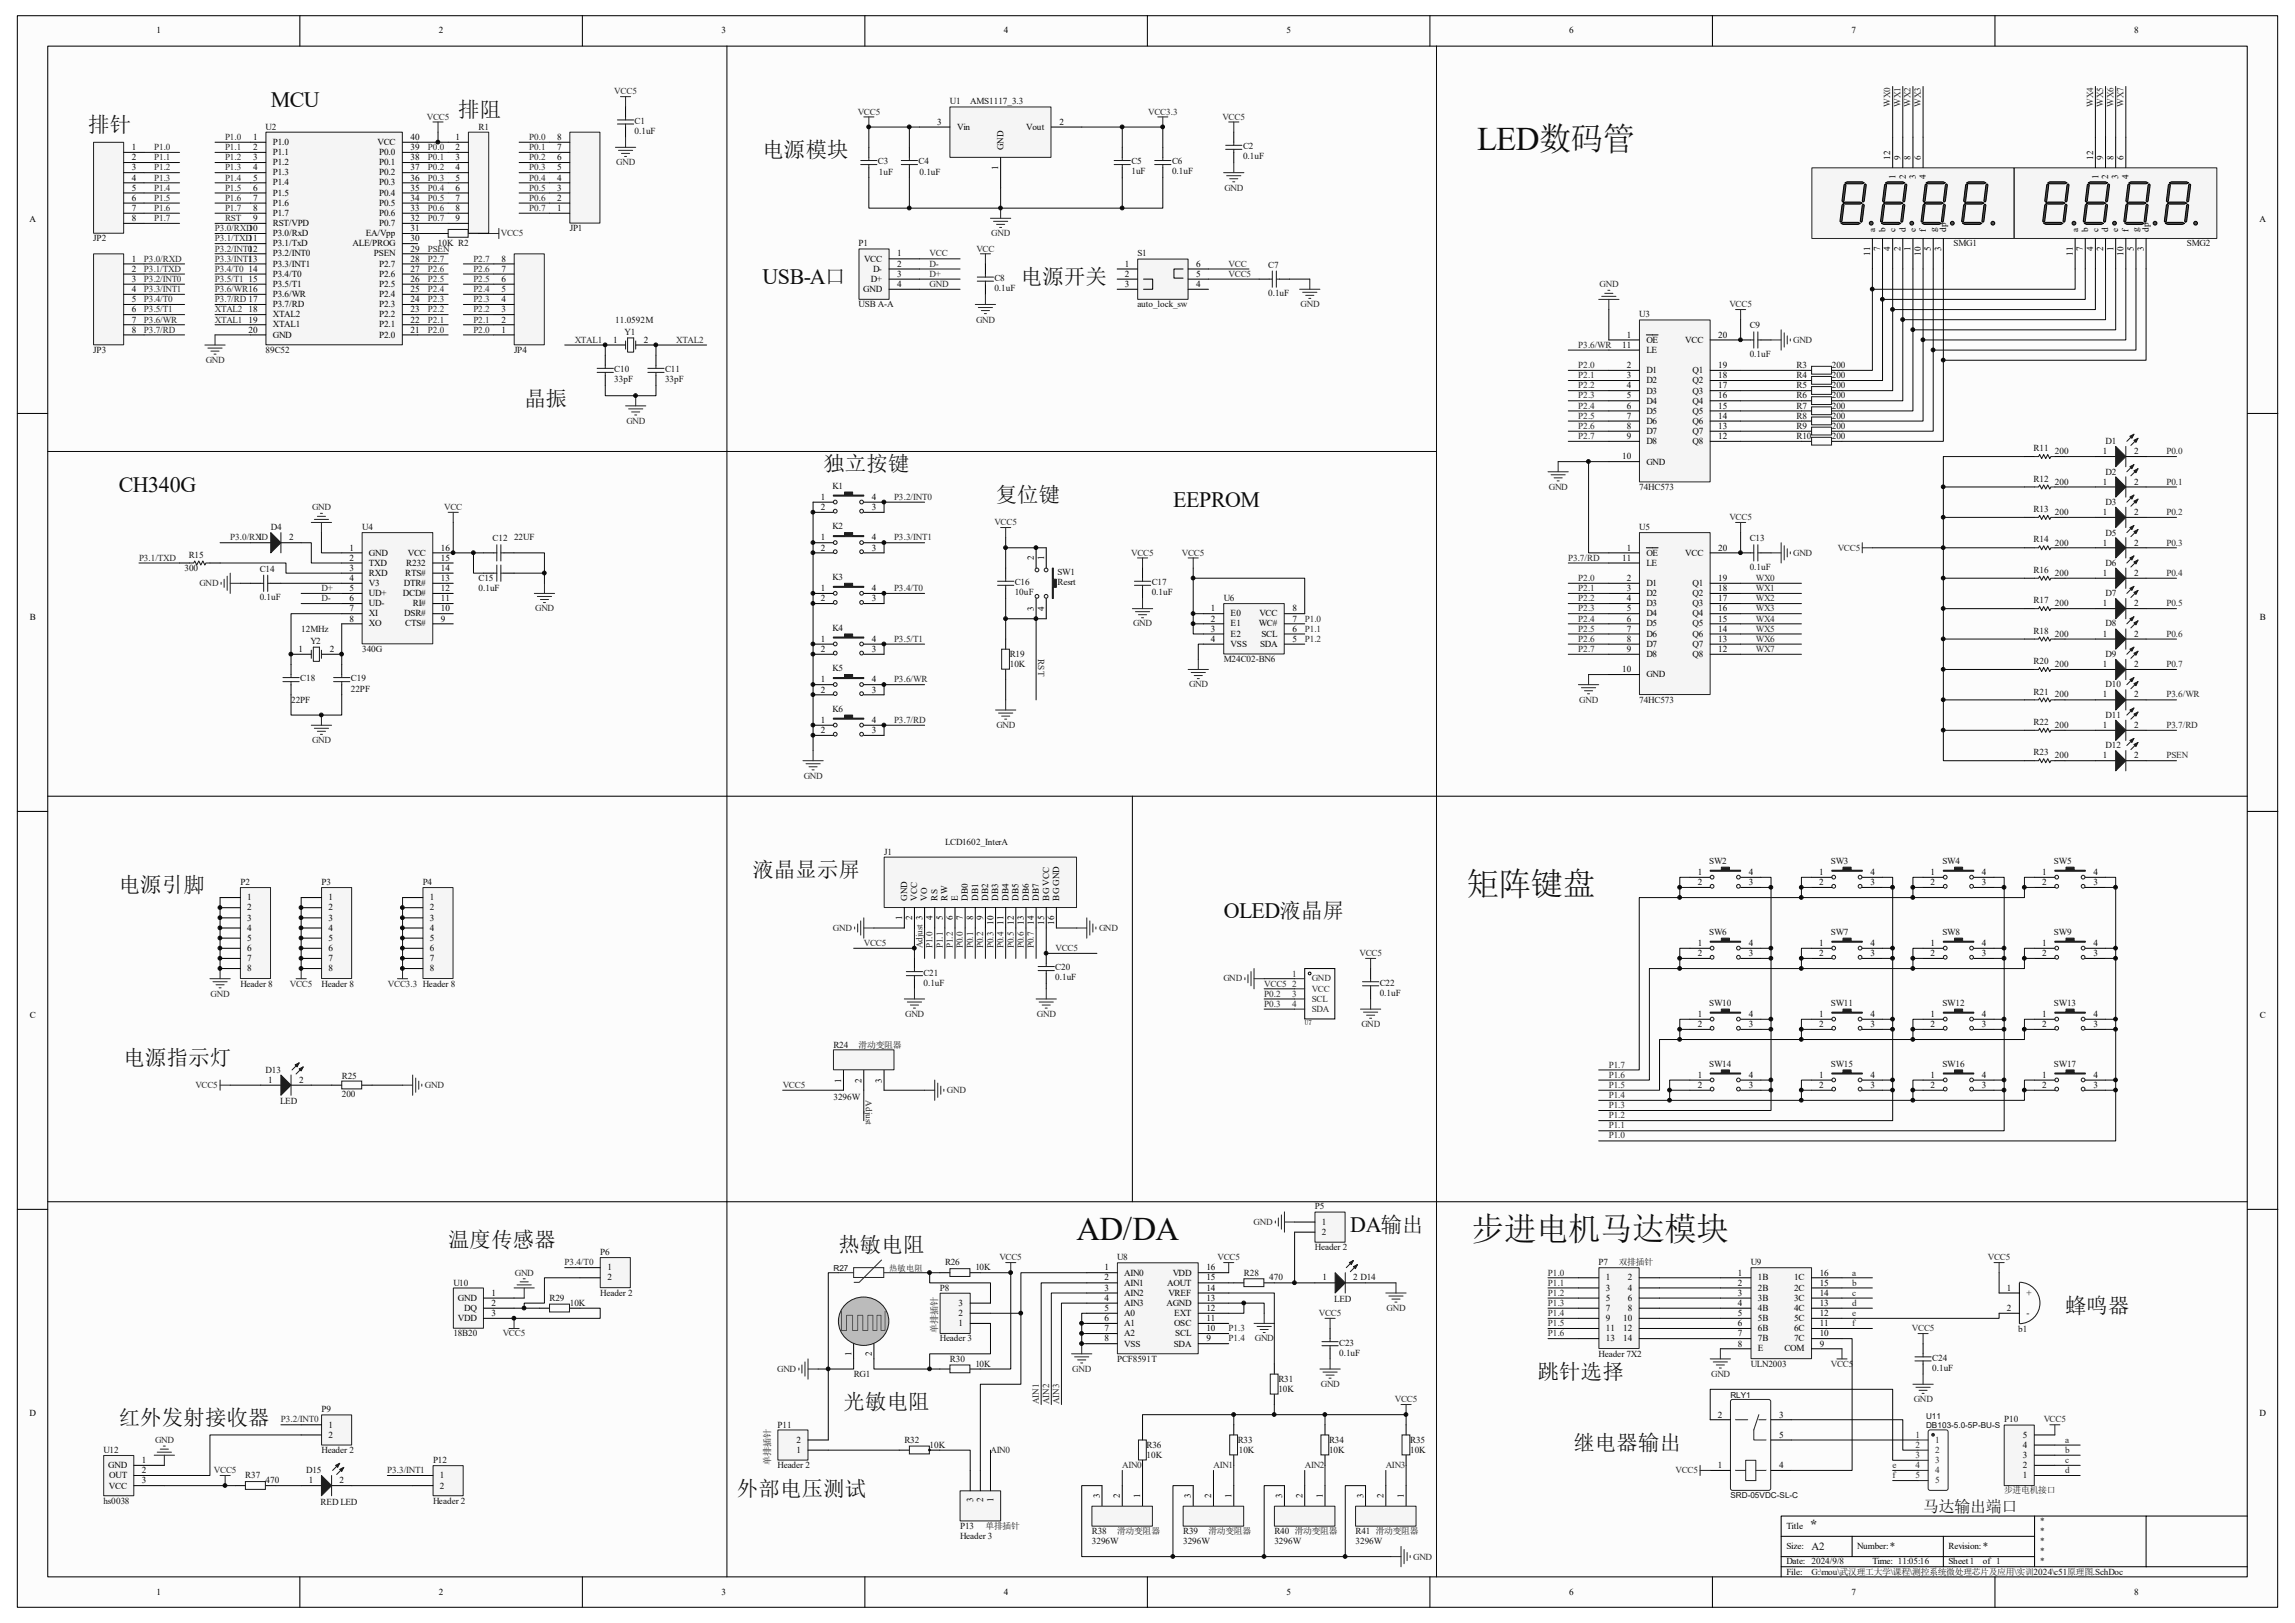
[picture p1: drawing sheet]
<svg xmlns="http://www.w3.org/2000/svg" width="297mm" height="210mm" viewBox="0 0 297 210" stroke-linecap="round" stroke-linejoin="round" font-family="sans-serif">
<defs><g id="words">
<g font-size="4.3" fill="#0e0e0e">
<text x="191.2" y="19.3">LED数码管</text>
<text x="139.3" y="160.4">AD/DA</text>
</g>
<g font-size="4.2" fill="#0e0e0e">
<text x="189.9" y="115.8">矩阵键盘</text>
<text x="190.5" y="160.4">步进电机马达模块</text>
</g>
<g font-size="2.8" fill="#0e0e0e">
<text x="11.4" y="17.1">排针</text>
<text x="35.1" y="13.8">MCU</text>
<text x="59.3" y="15.1">排阻</text>
<text x="98.7" y="20.4">电源模块</text>
<text x="98.7" y="36.7">USB-A口</text>
<text x="132.1" y="36.7">电源开关</text>
<text x="67.9" y="52.5">晶振</text>
<text x="15.4" y="63.6">CH340G</text>
<text x="106.6" y="61">独立按键</text>
<text x="128.9" y="64.9">复位键</text>
<text x="151.8" y="65.6">EEPROM</text>
<text x="97.4" y="113.5">液晶显示屏</text>
<text x="15.4" y="115.5">电源引脚</text>
<text x="158.4" y="118.7">OLED液晶屏</text>
<text x="16" y="137.8">电源指示灯</text>
<text x="58" y="161.4">温度传感器</text>
<text x="174.8" y="159.4">DA输出</text>
<text x="108.5" y="162.1">热敏电阻</text>
<text x="267.3" y="169.9">蜂鸣器</text>
<text x="199" y="178.4">跳针选择</text>
<text x="15.4" y="184.4">红外发射接收器</text>
<text x="109.2" y="182.4">光敏电阻</text>
<text x="203.6" y="187.6">继电器输出</text>
<text x="95.4" y="193.5">外部电压测试</text>
</g>
<text font-size="2.1" fill="#0e0e0e" x="248.9" y="195.7">马达输出端口</text>
<text font-size="1.8" fill="#262626" x="234.2" y="197.9">*</text>
<g font-size="1.4" fill="#0e0e0e">
<text x="234.4" y="200.6">A2</text>
<text x="244.6" y="200.6">*</text>
<text x="256.6" y="200.6">*</text>
</g>
<g font-size="1.2">
<text x="20.2" y="4.3">1</text>
<text x="56.8" y="4.3">2</text>
<text x="93.4" y="4.3">3</text>
<text x="129.9" y="4.3">4</text>
<text x="166.5" y="4.3">5</text>
<text x="203.1" y="4.3">6</text>
<text x="239.6" y="4.3">7</text>
<text x="276.2" y="4.3">8</text>
<text x="121.3" y="16.1">3</text>
<text x="123.9" y="16.8">Vin</text>
<text x="132.8" y="16.8">Vout</text>
<text x="137.1" y="16.1">2</text>
<text x="17.1" y="19.4">1</text>
<text x="17.1" y="20.7">2</text>
<text x="17.1" y="22.1">3</text>
<text x="17.1" y="23.4">4</text>
<text x="32.8" y="18.1">1</text>
<text x="32.8" y="19.4">2</text>
<text x="32.8" y="20.7">3</text>
<text x="32.8" y="22.1">4</text>
<text x="32.8" y="23.4">5</text>
<text x="35.3" y="18.8">P1.0</text>
<text x="35.3" y="20.1">P1.1</text>
<text x="35.3" y="21.4">P1.2</text>
<text x="35.3" y="22.7">P1.3</text>
<text x="48.9" y="18.8">VCC</text>
<text x="49.1" y="20.1">P0.0</text>
<text x="49.1" y="21.4">P0.1</text>
<text x="49.1" y="22.7">P0.2</text>
<text x="53.1" y="18.1">40</text>
<text x="53.1" y="19.4">39</text>
<text x="53.1" y="20.7">38</text>
<text x="53.1" y="22.1">37</text>
<text x="53.1" y="23.4">36</text>
<text x="59" y="18.1">1</text>
<text x="59" y="19.4">2</text>
<text x="59" y="20.7">3</text>
<text x="59" y="22.1">4</text>
<text x="59" y="23.4">5</text>
<text x="72.1" y="23.4">4</text>
<text x="72.1" y="22.1">5</text>
<text x="72.1" y="20.7">6</text>
<text x="72.1" y="19.4">7</text>
<text x="72.1" y="18.1">8</text>
<text x="129.2" y="22" transform="rotate(-90 129.2 22)">1</text>
<text x="129.9" y="19.5" transform="rotate(-90 129.9 19.5)">GND</text>
<text x="244.6" y="20.7" transform="rotate(-90 244.6 20.7)">12</text>
<text x="245.3" y="23.2" transform="rotate(-90 245.3 23.2)">1</text>
<text x="246" y="20.7" transform="rotate(-90 246 20.7)">9</text>
<text x="246.6" y="23.2" transform="rotate(-90 246.6 23.2)">2</text>
<text x="247.3" y="20.7" transform="rotate(-90 247.3 20.7)">8</text>
<text x="247.9" y="23.2" transform="rotate(-90 247.9 23.2)">3</text>
<text x="248.6" y="20.7" transform="rotate(-90 248.6 20.7)">6</text>
<text x="249.3" y="23.2" transform="rotate(-90 249.3 23.2)">4</text>
<text x="270.9" y="20.7" transform="rotate(-90 270.9 20.7)">12</text>
<text x="271.6" y="23.2" transform="rotate(-90 271.6 23.2)">1</text>
<text x="272.2" y="20.7" transform="rotate(-90 272.2 20.7)">9</text>
<text x="272.8" y="23.2" transform="rotate(-90 272.8 23.2)">2</text>
<text x="273.5" y="20.7" transform="rotate(-90 273.5 20.7)">8</text>
<text x="274.1" y="23.2" transform="rotate(-90 274.1 23.2)">3</text>
<text x="274.8" y="20.7" transform="rotate(-90 274.8 20.7)">6</text>
<text x="275.5" y="23.2" transform="rotate(-90 275.5 23.2)">4</text>
<text x="3.8" y="28.8">A</text>
<text x="17.1" y="24.7">5</text>
<text x="17.1" y="26">6</text>
<text x="17.1" y="27.3">7</text>
<text x="17.1" y="28.6">8</text>
<text x="32.8" y="24.7">6</text>
<text x="32.8" y="26">7</text>
<text x="32.8" y="27.3">8</text>
<text x="32.8" y="28.6">9</text>
<text x="35.3" y="24">P1.4</text>
<text x="35.3" y="25.3">P1.5</text>
<text x="35.3" y="26.6">P1.6</text>
<text x="35.3" y="27.9">P1.7</text>
<text x="35.3" y="29.3">RST/VPD</text>
<text x="49.1" y="24">P0.3</text>
<text x="49.1" y="25.3">P0.4</text>
<text x="49.1" y="26.6">P0.5</text>
<text x="49.1" y="27.9">P0.6</text>
<text x="49.1" y="29.3">P0.7</text>
<text x="53.1" y="24.7">35</text>
<text x="53.1" y="26">34</text>
<text x="53.1" y="27.3">33</text>
<text x="53.1" y="28.6">32</text>
<text x="53.1" y="29.9">31</text>
<text x="59" y="24.7">6</text>
<text x="59" y="26">7</text>
<text x="59" y="27.3">8</text>
<text x="59" y="28.6">9</text>
<text x="72.1" y="27.3">1</text>
<text x="72.1" y="26">2</text>
<text x="72.1" y="24.7">3</text>
<text x="242.7" y="30" transform="rotate(-90 242.7 30)">a</text>
<text x="244" y="30" transform="rotate(-90 244 30)">b</text>
<text x="245.3" y="30" transform="rotate(-90 245.3 30)">c</text>
<text x="246.6" y="30" transform="rotate(-90 246.6 30)">d</text>
<text x="247.9" y="30" transform="rotate(-90 247.9 30)">e</text>
<text x="249.3" y="30" transform="rotate(-90 249.3 30)">f</text>
<text x="250.6" y="30" transform="rotate(-90 250.6 30)">g</text>
<text x="251.9" y="30" transform="rotate(-90 251.9 30)">dp</text>
<text x="268.9" y="30" transform="rotate(-90 268.9 30)">a</text>
<text x="270.2" y="30" transform="rotate(-90 270.2 30)">b</text>
<text x="271.6" y="30" transform="rotate(-90 271.6 30)">c</text>
<text x="272.8" y="30" transform="rotate(-90 272.8 30)">d</text>
<text x="274.1" y="30" transform="rotate(-90 274.1 30)">e</text>
<text x="275.5" y="30" transform="rotate(-90 275.5 30)">f</text>
<text x="276.8" y="30" transform="rotate(-90 276.8 30)">g</text>
<text x="278.1" y="30" transform="rotate(-90 278.1 30)">dp</text>
<text x="292.4" y="28.8">A</text>
<text x="17.1" y="33.9">1</text>
<text x="17.1" y="35.2">2</text>
<text x="32.2" y="35.2">14</text>
<text x="35.3" y="30.6">P3.0/RxD</text>
<text x="35.3" y="31.9">P3.1/TxD</text>
<text x="35.3" y="33.2">P3.2/INT0</text>
<text x="35.3" y="34.5">P3.3/INT1</text>
<text x="35.3" y="35.8">P3.4/T0</text>
<text x="45.6" y="31.9">ALE/PROG</text>
<text x="47.3" y="30.6">EA/Vpp</text>
<text x="48.4" y="33.2">PSEN</text>
<text x="49.1" y="35.8">P2.6</text>
<text x="49.1" y="34.5">P2.7</text>
<text x="53.1" y="31.2">30</text>
<text x="53.1" y="32.6">29</text>
<text x="53.1" y="35.2">27</text>
<text x="53.1" y="33.9">28</text>
<text x="64.9" y="35.2">7</text>
<text x="64.9" y="33.9">8</text>
<text x="111.8" y="33.9">VCC</text>
<text x="113" y="35.2">D-</text>
<text x="116.1" y="33.2">1</text>
<text x="116.1" y="34.5">2</text>
<text x="116.1" y="35.8">3</text>
<text x="145.6" y="34.5">1</text>
<text x="145.6" y="35.8">2</text>
<text x="154.8" y="35.8">5</text>
<text x="154.8" y="34.5">6</text>
<text x="242" y="33.1" transform="rotate(-90 242 33.1)">11</text>
<text x="243.3" y="32.5" transform="rotate(-90 243.3 32.5)">7</text>
<text x="244.6" y="32.5" transform="rotate(-90 244.6 32.5)">4</text>
<text x="246" y="32.5" transform="rotate(-90 246 32.5)">2</text>
<text x="247.3" y="32.5" transform="rotate(-90 247.3 32.5)">1</text>
<text x="248.6" y="33.1" transform="rotate(-90 248.6 33.1)">10</text>
<text x="249.9" y="32.5" transform="rotate(-90 249.9 32.5)">5</text>
<text x="251.2" y="32.5" transform="rotate(-90 251.2 32.5)">3</text>
<text x="268.3" y="33.1" transform="rotate(-90 268.3 33.1)">11</text>
<text x="269.6" y="32.5" transform="rotate(-90 269.6 32.5)">7</text>
<text x="270.9" y="32.5" transform="rotate(-90 270.9 32.5)">4</text>
<text x="272.2" y="32.5" transform="rotate(-90 272.2 32.5)">2</text>
<text x="273.5" y="32.5" transform="rotate(-90 273.5 32.5)">1</text>
<text x="274.8" y="33.1" transform="rotate(-90 274.8 33.1)">10</text>
<text x="276.1" y="32.5" transform="rotate(-90 276.1 32.5)">5</text>
<text x="277.4" y="32.5" transform="rotate(-90 277.4 32.5)">3</text>
<text x="17.1" y="36.5">3</text>
<text x="17.1" y="37.8">4</text>
<text x="17.1" y="39.1">5</text>
<text x="17.1" y="40.4">6</text>
<text x="17.1" y="41.7">7</text>
<text x="32.2" y="36.5">15</text>
<text x="32.2" y="40.4">18</text>
<text x="32.2" y="41.7">19</text>
<text x="35.3" y="37.1">P3.5/T1</text>
<text x="35.3" y="38.4">P3.6/WR</text>
<text x="35.3" y="39.8">P3.7/RD</text>
<text x="35.3" y="41.1">XTAL2</text>
<text x="49.1" y="41.1">P2.2</text>
<text x="49.1" y="39.8">P2.3</text>
<text x="49.1" y="38.4">P2.4</text>
<text x="49.1" y="37.1">P2.5</text>
<text x="53.1" y="41.7">22</text>
<text x="53.1" y="40.4">23</text>
<text x="53.1" y="39.1">24</text>
<text x="53.1" y="37.8">25</text>
<text x="53.1" y="36.5">26</text>
<text x="64.9" y="41.7">2</text>
<text x="64.9" y="40.4">3</text>
<text x="64.9" y="39.1">4</text>
<text x="64.9" y="37.8">5</text>
<text x="64.9" y="36.5">6</text>
<text x="111.7" y="37.8">GND</text>
<text x="112.7" y="36.5">D+</text>
<text x="116.1" y="37.1">4</text>
<text x="145.6" y="37.1">3</text>
<text x="154.8" y="37.1">4</text>
<text x="17.1" y="43.1">8</text>
<text x="32.2" y="43.1">20</text>
<text x="35.3" y="42.4">XTAL1</text>
<text x="35.3" y="43.7">GND</text>
<text x="49.1" y="43.7">P2.0</text>
<text x="49.1" y="42.4">P2.1</text>
<text x="53.1" y="43.1">21</text>
<text x="64.9" y="43.1">1</text>
<text x="79.3" y="44.4">1</text>
<text x="83.3" y="44.4">2</text>
<text x="209.9" y="45">11</text>
<text x="210.5" y="43.7">1</text>
<text x="210.5" y="47.6">2</text>
<text x="213.1" y="44.4">OE</text>
<text x="213.1" y="45.7">LE</text>
<text x="218.1" y="44.4">VCC</text>
<text x="222.4" y="47.6">19</text>
<text x="222.4" y="43.7">20</text>
<text x="210.5" y="48.9">3</text>
<text x="210.5" y="50.2">4</text>
<text x="210.5" y="51.6">5</text>
<text x="210.5" y="52.9">6</text>
<text x="213.1" y="48.3">D1</text>
<text x="213.1" y="49.6">D2</text>
<text x="213.1" y="50.9">D3</text>
<text x="213.1" y="52.2">D4</text>
<text x="213.1" y="53.6">D5</text>
<text x="219" y="53.6">Q5</text>
<text x="219" y="52.2">Q4</text>
<text x="219" y="50.9">Q3</text>
<text x="219" y="49.6">Q2</text>
<text x="219" y="48.3">Q1</text>
<text x="222.4" y="52.9">15</text>
<text x="222.4" y="51.6">16</text>
<text x="222.4" y="50.2">17</text>
<text x="222.4" y="48.9">18</text>
<text x="209.9" y="59.4">10</text>
<text x="210.5" y="54.2">7</text>
<text x="210.5" y="55.5">8</text>
<text x="210.5" y="56.8">9</text>
<text x="213.1" y="54.9">D6</text>
<text x="213.1" y="56.2">D7</text>
<text x="213.1" y="57.5">D8</text>
<text x="219" y="57.5">Q8</text>
<text x="219" y="56.2">Q7</text>
<text x="219" y="54.9">Q6</text>
<text x="222.4" y="56.8">12</text>
<text x="222.4" y="55.5">13</text>
<text x="222.4" y="54.2">14</text>
<text x="272.2" y="58.8">1</text>
<text x="276.2" y="58.8">2</text>
<text x="106.2" y="64.7">1</text>
<text x="106.2" y="66">2</text>
<text x="112.8" y="64.7">4</text>
<text x="112.8" y="66">3</text>
<text x="213.1" y="60.1">GND</text>
<text x="272.2" y="62.7">1</text>
<text x="276.2" y="62.7">2</text>
<text x="33.4" y="69.9">1</text>
<text x="37.4" y="69.9">2</text>
<text x="45.2" y="71.2">1</text>
<text x="47.8" y="71.9">GND</text>
<text x="52.8" y="71.9">VCC</text>
<text x="57.1" y="71.2">16</text>
<text x="106.2" y="69.9">1</text>
<text x="106.2" y="71.2">2</text>
<text x="112.8" y="69.9">4</text>
<text x="112.8" y="71.2">3</text>
<text x="210.5" y="71.2">1</text>
<text x="213.1" y="71.9">OE</text>
<text x="218.1" y="71.9">VCC</text>
<text x="222.4" y="71.2">20</text>
<text x="272.2" y="66.7">1</text>
<text x="272.2" y="70.6">1</text>
<text x="276.2" y="66.7">2</text>
<text x="276.2" y="70.6">2</text>
<text x="45.2" y="72.6">2</text>
<text x="45.2" y="73.9">3</text>
<text x="45.2" y="75.2">4</text>
<text x="45.2" y="76.5">5</text>
<text x="45.2" y="77.8">6</text>
<text x="47.8" y="73.2">TXD</text>
<text x="47.8" y="74.5">RXD</text>
<text x="47.8" y="75.8">V3</text>
<text x="47.8" y="77.1">UD+</text>
<text x="52.2" y="77.1">DCD#</text>
<text x="52.3" y="75.8">DTR#</text>
<text x="52.5" y="74.5">RTS#</text>
<text x="52.6" y="73.2">R232</text>
<text x="57.1" y="72.6">15</text>
<text x="57.1" y="73.9">14</text>
<text x="57.1" y="75.2">13</text>
<text x="57.1" y="77.8">11</text>
<text x="57.1" y="76.5">12</text>
<text x="106.2" y="76.5">1</text>
<text x="106.2" y="77.8">2</text>
<text x="112.8" y="76.5">4</text>
<text x="112.8" y="77.8">3</text>
<text x="133.8" y="72.5" transform="rotate(-90 133.8 72.5)">2</text>
<text x="135.1" y="72.5" transform="rotate(-90 135.1 72.5)">1</text>
<text x="209.9" y="72.6">11</text>
<text x="210.5" y="75.2">2</text>
<text x="210.5" y="76.5">3</text>
<text x="210.5" y="77.8">4</text>
<text x="213.1" y="75.8">D1</text>
<text x="213.1" y="77.1">D2</text>
<text x="213.1" y="73.2">LE</text>
<text x="219" y="77.1">Q2</text>
<text x="219" y="75.8">Q1</text>
<text x="222.4" y="77.8">17</text>
<text x="222.4" y="76.5">18</text>
<text x="222.4" y="75.2">19</text>
<text x="272.2" y="74.5">1</text>
<text x="276.2" y="74.5">2</text>
<text x="3.9" y="80.3">B</text>
<text x="45.2" y="79.1">7</text>
<text x="45.2" y="80.4">8</text>
<text x="47.8" y="78.4">UD-</text>
<text x="47.8" y="79.8">XI</text>
<text x="47.8" y="81.1">XO</text>
<text x="52.3" y="79.8">DSR#</text>
<text x="52.5" y="81.1">CTS#</text>
<text x="53.4" y="78.4">RI#</text>
<text x="57.1" y="79.1">10</text>
<text x="57.1" y="80.4">9</text>
<text x="106.2" y="83.1">1</text>
<text x="112.8" y="83.1">4</text>
<text x="133.8" y="79.1" transform="rotate(-90 133.8 79.1)">3</text>
<text x="135.1" y="79.1" transform="rotate(-90 135.1 79.1)">4</text>
<text x="156.7" y="79.1">1</text>
<text x="156.7" y="80.4">2</text>
<text x="156.7" y="81.7">3</text>
<text x="156.7" y="83.1">4</text>
<text x="159.3" y="79.8">E0</text>
<text x="159.3" y="81.1">E1</text>
<text x="159.3" y="82.4">E2</text>
<text x="159.3" y="83.7">VSS</text>
<text x="162.9" y="81.1">WC#</text>
<text x="163" y="79.8">VCC</text>
<text x="163.1" y="83.7">SDA</text>
<text x="163.2" y="82.4">SCL</text>
<text x="167.3" y="83.1">5</text>
<text x="167.3" y="81.7">6</text>
<text x="167.3" y="80.4">7</text>
<text x="167.3" y="79.1">8</text>
<text x="210.5" y="79.1">5</text>
<text x="210.5" y="80.4">6</text>
<text x="210.5" y="81.7">7</text>
<text x="210.5" y="83.1">8</text>
<text x="213.1" y="78.4">D3</text>
<text x="213.1" y="79.8">D4</text>
<text x="213.1" y="81.1">D5</text>
<text x="213.1" y="82.4">D6</text>
<text x="213.1" y="83.7">D7</text>
<text x="219" y="83.7">Q7</text>
<text x="219" y="82.4">Q6</text>
<text x="219" y="81.1">Q5</text>
<text x="219" y="79.8">Q4</text>
<text x="219" y="78.4">Q3</text>
<text x="222.4" y="83.1">13</text>
<text x="222.4" y="81.7">14</text>
<text x="222.4" y="80.4">15</text>
<text x="222.4" y="79.1">16</text>
<text x="272.2" y="78.4">1</text>
<text x="272.2" y="82.4">1</text>
<text x="276.2" y="78.4">2</text>
<text x="276.2" y="82.4">2</text>
<text x="292.4" y="80.3">B</text>
<text x="38.7" y="84.4">1</text>
<text x="42.7" y="84.4">2</text>
<text x="106.2" y="84.4">2</text>
<text x="106.2" y="88.3">1</text>
<text x="106.2" y="89.6">2</text>
<text x="112.8" y="84.4">3</text>
<text x="112.8" y="88.3">4</text>
<text x="112.8" y="89.6">3</text>
<text x="209.9" y="87">10</text>
<text x="210.5" y="84.4">9</text>
<text x="213.1" y="85">D8</text>
<text x="213.1" y="87.6">GND</text>
<text x="219" y="85">Q8</text>
<text x="222.4" y="84.4">12</text>
<text x="272.2" y="86.3">1</text>
<text x="276.2" y="86.3">2</text>
<text x="106.2" y="93.6">1</text>
<text x="106.2" y="94.9">2</text>
<text x="112.8" y="93.6">4</text>
<text x="112.8" y="94.9">3</text>
<text x="272.2" y="94.2">1</text>
<text x="272.2" y="90.3">1</text>
<text x="276.2" y="94.2">2</text>
<text x="276.2" y="90.3">2</text>
<text x="272.2" y="98.1">1</text>
<text x="276.2" y="98.1">2</text>
<text x="219.7" y="113.2">1</text>
<text x="226.3" y="113.2">4</text>
<text x="235.4" y="113.2">1</text>
<text x="242.1" y="113.2">4</text>
<text x="249.9" y="113.2">1</text>
<text x="256.5" y="113.2">4</text>
<text x="264.3" y="113.2">1</text>
<text x="270.9" y="113.2">4</text>
<text x="32" y="116.5">1</text>
<text x="32" y="117.8">2</text>
<text x="32" y="119.1">3</text>
<text x="42.5" y="116.5">1</text>
<text x="42.5" y="117.8">2</text>
<text x="42.5" y="119.1">3</text>
<text x="55.6" y="116.5">1</text>
<text x="55.6" y="117.8">2</text>
<text x="55.6" y="119.1">3</text>
<text x="116.8" y="119.1" transform="rotate(-90 116.8 119.1)">1</text>
<text x="117.4" y="116.5" transform="rotate(-90 117.4 116.5)">GND</text>
<text x="118.1" y="119.1" transform="rotate(-90 118.1 119.1)">2</text>
<text x="118.7" y="116.5" transform="rotate(-90 118.7 116.5)">VCC</text>
<text x="120" y="116.5" transform="rotate(-90 120 116.5)">VO</text>
<text x="120.7" y="119.1" transform="rotate(-90 120.7 119.1)">4</text>
<text x="121.3" y="116.5" transform="rotate(-90 121.3 116.5)">RS</text>
<text x="122" y="119.1" transform="rotate(-90 122 119.1)">5</text>
<text x="122.6" y="116.5" transform="rotate(-90 122.6 116.5)">RW</text>
<text x="123.3" y="119.1" transform="rotate(-90 123.3 119.1)">6</text>
<text x="123.9" y="116.5" transform="rotate(-90 123.9 116.5)">E</text>
<text x="124.6" y="119.1" transform="rotate(-90 124.6 119.1)">7</text>
<text x="125.3" y="116.5" transform="rotate(-90 125.3 116.5)">DB0</text>
<text x="125.9" y="119.1" transform="rotate(-90 125.9 119.1)">8</text>
<text x="126.6" y="116.5" transform="rotate(-90 126.6 116.5)">DB1</text>
<text x="127.3" y="119.1" transform="rotate(-90 127.3 119.1)">9</text>
<text x="127.9" y="116.5" transform="rotate(-90 127.9 116.5)">DB2</text>
<text x="128.6" y="119.7" transform="rotate(-90 128.6 119.7)">10</text>
<text x="129.2" y="116.5" transform="rotate(-90 129.2 116.5)">DB3</text>
<text x="129.9" y="119.7" transform="rotate(-90 129.9 119.7)">11</text>
<text x="130.5" y="116.5" transform="rotate(-90 130.5 116.5)">DB4</text>
<text x="131.2" y="119.7" transform="rotate(-90 131.2 119.7)">12</text>
<text x="131.8" y="116.5" transform="rotate(-90 131.8 116.5)">DB5</text>
<text x="132.5" y="119.7" transform="rotate(-90 132.5 119.7)">13</text>
<text x="133.1" y="116.5" transform="rotate(-90 133.1 116.5)">DB6</text>
<text x="133.8" y="119.7" transform="rotate(-90 133.8 119.7)">14</text>
<text x="134.4" y="116.5" transform="rotate(-90 134.4 116.5)">DB7</text>
<text x="135.1" y="119.7" transform="rotate(-90 135.1 119.7)">15</text>
<text x="135.8" y="116.5" transform="rotate(-90 135.8 116.5)">BG VCC</text>
<text x="136.4" y="119.7" transform="rotate(-90 136.4 119.7)">16</text>
<text x="137.1" y="116.5" transform="rotate(-90 137.1 116.5)">BG GND</text>
<text x="219.7" y="114.6">2</text>
<text x="226.3" y="114.6">3</text>
<text x="235.4" y="114.6">2</text>
<text x="242.1" y="114.6">3</text>
<text x="249.9" y="114.6">2</text>
<text x="256.5" y="114.6">3</text>
<text x="264.3" y="114.6">2</text>
<text x="270.9" y="114.6">3</text>
<text x="32" y="120.4">4</text>
<text x="32" y="121.8">5</text>
<text x="32" y="123.1">6</text>
<text x="32" y="124.4">7</text>
<text x="32" y="125.7">8</text>
<text x="42.5" y="120.4">4</text>
<text x="42.5" y="121.8">5</text>
<text x="42.5" y="123.1">6</text>
<text x="42.5" y="124.4">7</text>
<text x="42.5" y="125.7">8</text>
<text x="55.6" y="120.4">4</text>
<text x="55.6" y="121.8">5</text>
<text x="55.6" y="123.1">6</text>
<text x="55.6" y="124.4">7</text>
<text x="55.6" y="125.7">8</text>
<text x="219.7" y="122.4">1</text>
<text x="219.7" y="123.7">2</text>
<text x="226.3" y="122.4">4</text>
<text x="226.3" y="123.7">3</text>
<text x="235.4" y="122.4">1</text>
<text x="235.4" y="123.7">2</text>
<text x="242.1" y="122.4">4</text>
<text x="242.1" y="123.7">3</text>
<text x="249.9" y="122.4">1</text>
<text x="249.9" y="123.7">2</text>
<text x="256.5" y="122.4">4</text>
<text x="256.5" y="123.7">3</text>
<text x="264.3" y="122.4">1</text>
<text x="264.3" y="123.7">2</text>
<text x="270.9" y="122.4">4</text>
<text x="270.9" y="123.7">3</text>
<text x="3.9" y="131.7">C</text>
<text x="219.7" y="131.6">1</text>
<text x="226.3" y="131.6">4</text>
<text x="235.4" y="131.6">1</text>
<text x="242.1" y="131.6">4</text>
<text x="249.9" y="131.6">1</text>
<text x="256.5" y="131.6">4</text>
<text x="264.3" y="131.6">1</text>
<text x="270.9" y="131.6">4</text>
<text x="292.4" y="131.7">C</text>
<text x="219.7" y="132.9">2</text>
<text x="226.3" y="132.9">3</text>
<text x="235.4" y="132.9">2</text>
<text x="242.1" y="132.9">3</text>
<text x="249.9" y="132.9">2</text>
<text x="256.5" y="132.9">3</text>
<text x="264.3" y="132.9">2</text>
<text x="270.9" y="132.9">3</text>
<text x="34.7" y="140.1">1</text>
<text x="38.7" y="140.1">2</text>
<text x="108.9" y="140.1" transform="rotate(-90 108.9 140.1)">1</text>
<text x="111.5" y="140.1" transform="rotate(-90 111.5 140.1)">2</text>
<text x="114.1" y="140.1" transform="rotate(-90 114.1 140.1)">3</text>
<text x="219.7" y="139.5">1</text>
<text x="219.7" y="140.8">2</text>
<text x="226.3" y="139.5">4</text>
<text x="226.3" y="140.8">3</text>
<text x="235.4" y="139.5">1</text>
<text x="235.4" y="140.8">2</text>
<text x="242.1" y="139.5">4</text>
<text x="242.1" y="140.8">3</text>
<text x="249.9" y="139.5">1</text>
<text x="249.9" y="140.8">2</text>
<text x="256.5" y="139.5">4</text>
<text x="256.5" y="140.8">3</text>
<text x="264.3" y="139.5">1</text>
<text x="264.3" y="140.8">2</text>
<text x="270.9" y="139.5">4</text>
<text x="270.9" y="140.8">3</text>
<text x="171.1" y="158.5">1</text>
<text x="171.1" y="159.8">2</text>
<text x="63.6" y="167.7">1</text>
<text x="78.6" y="164.4">1</text>
<text x="78.6" y="165.7">2</text>
<text x="143" y="164.4">1</text>
<text x="143" y="165.7">2</text>
<text x="143" y="167">3</text>
<text x="145.5" y="165.1">AIN0</text>
<text x="145.5" y="166.4">AIN1</text>
<text x="145.5" y="167.7">AIN2</text>
<text x="151" y="166.4">AOUT</text>
<text x="151.2" y="167.7">VREF</text>
<text x="151.8" y="165.1">VDD</text>
<text x="156.1" y="164.4">16</text>
<text x="156.1" y="165.7">15</text>
<text x="156.1" y="167">14</text>
<text x="171.2" y="165.7">1</text>
<text x="175.1" y="165.7">2 D14</text>
<text x="207.8" y="165.7">1</text>
<text x="207.8" y="167">3</text>
<text x="210.7" y="165.7">2</text>
<text x="210.7" y="167">4</text>
<text x="224.9" y="165.1">1</text>
<text x="224.9" y="166.4">2</text>
<text x="224.9" y="167.7">3</text>
<text x="227.5" y="165.7">1B</text>
<text x="227.5" y="167">2B</text>
<text x="232.2" y="167">2C</text>
<text x="232.2" y="165.7">1C</text>
<text x="235.5" y="167.7">14</text>
<text x="235.5" y="166.4">15</text>
<text x="235.5" y="165.1">16</text>
<text x="259.7" y="167">1</text>
<text x="262.3" y="167.7">+</text>
<text x="59.3" y="168.3">GND</text>
<text x="59.3" y="170.9">VDD</text>
<text x="60.1" y="169.6">DQ</text>
<text x="63.6" y="169">2</text>
<text x="63.6" y="170.3">3</text>
<text x="124" y="171.6">1</text>
<text x="124" y="170.3">2</text>
<text x="124" y="169">3</text>
<text x="143" y="168.3">4</text>
<text x="143" y="169.6">5</text>
<text x="143" y="170.9">6</text>
<text x="143" y="172.3">7</text>
<text x="143" y="173.6">8</text>
<text x="145.5" y="169">AIN3</text>
<text x="145.5" y="170.3">A0</text>
<text x="145.5" y="171.6">A1</text>
<text x="145.5" y="172.9">A2</text>
<text x="151" y="169">AGND</text>
<text x="152" y="170.3">EXT</text>
<text x="152" y="171.6">OSC</text>
<text x="152.1" y="172.9">SCL</text>
<text x="156.1" y="168.3">13</text>
<text x="156.1" y="169.6">12</text>
<text x="156.1" y="170.9">11</text>
<text x="156.1" y="172.3">10</text>
<text x="156.1" y="173.6">9</text>
<text x="207.8" y="168.3">5</text>
<text x="207.8" y="169.6">7</text>
<text x="207.8" y="170.9">9</text>
<text x="207.8" y="172.3">11</text>
<text x="207.8" y="173.6">13</text>
<text x="210.1" y="170.9">10</text>
<text x="210.1" y="172.3">12</text>
<text x="210.1" y="173.6">14</text>
<text x="210.7" y="168.3">6</text>
<text x="210.7" y="169.6">8</text>
<text x="224.9" y="169">4</text>
<text x="224.9" y="170.3">5</text>
<text x="224.9" y="171.6">6</text>
<text x="224.9" y="172.9">7</text>
<text x="227.5" y="168.3">3B</text>
<text x="227.5" y="169.6">4B</text>
<text x="227.5" y="170.9">5B</text>
<text x="227.5" y="172.3">6B</text>
<text x="227.5" y="173.6">7B</text>
<text x="232.2" y="173.6">7C</text>
<text x="232.2" y="172.3">6C</text>
<text x="232.2" y="170.9">5C</text>
<text x="232.2" y="169.6">4C</text>
<text x="232.2" y="168.3">3C</text>
<text x="235.5" y="172.9">10</text>
<text x="235.5" y="171.6">11</text>
<text x="235.5" y="170.3">12</text>
<text x="235.5" y="169">13</text>
<text x="259.7" y="169.6">2</text>
<text x="262.3" y="170.3">-</text>
<text x="110.2" y="175.5" transform="rotate(-90 110.2 175.5)">1</text>
<text x="112.8" y="175.5" transform="rotate(-90 112.8 175.5)">2</text>
<text x="145.5" y="174.2">VSS</text>
<text x="151.9" y="174.2">SDA</text>
<text x="224.9" y="174.2">8</text>
<text x="227.5" y="174.9">E</text>
<text x="230.9" y="174.9">COM</text>
<text x="235.5" y="174.2">9</text>
<text x="3.8" y="183.3">D</text>
<text x="42.5" y="184.7">1</text>
<text x="222.3" y="183.4">2</text>
<text x="230.3" y="183.4">3</text>
<text x="292.4" y="183.3">D</text>
<text x="14" y="190">GND</text>
<text x="14.1" y="191.3">OUT</text>
<text x="18.4" y="189.3">1</text>
<text x="18.4" y="190.6">2</text>
<text x="18.4" y="191.9">3</text>
<text x="40" y="191.9">1</text>
<text x="42.5" y="186.1">2</text>
<text x="43.9" y="191.9">2</text>
<text x="56.9" y="191.3">1</text>
<text x="103.1" y="188">1</text>
<text x="103.1" y="186.7">2</text>
<text x="222.3" y="190">1</text>
<text x="230.3" y="190">4</text>
<text x="230.3" y="186.1">5</text>
<text x="261.8" y="191.3">1</text>
<text x="261.8" y="190">2</text>
<text x="261.8" y="188.7">3</text>
<text x="261.8" y="187.4">4</text>
<text x="261.8" y="186.1">5</text>
<text x="14.1" y="192.6">VCC</text>
<text x="56.9" y="192.6">2</text>
<text x="125.9" y="194.4" transform="rotate(-90 125.9 194.4)">3</text>
<text x="127.3" y="194.4" transform="rotate(-90 127.3 194.4)">2</text>
<text x="128.6" y="194.4" transform="rotate(-90 128.6 194.4)">1</text>
<text x="142.3" y="193.8" transform="rotate(-90 142.3 193.8)">3</text>
<text x="144.9" y="193.8" transform="rotate(-90 144.9 193.8)">2</text>
<text x="147.6" y="193.8" transform="rotate(-90 147.6 193.8)">1</text>
<text x="154.1" y="193.8" transform="rotate(-90 154.1 193.8)">3</text>
<text x="156.8" y="193.8" transform="rotate(-90 156.8 193.8)">2</text>
<text x="159.4" y="193.8" transform="rotate(-90 159.4 193.8)">1</text>
<text x="165.9" y="193.8" transform="rotate(-90 165.9 193.8)">3</text>
<text x="168.6" y="193.8" transform="rotate(-90 168.6 193.8)">2</text>
<text x="171.2" y="193.8" transform="rotate(-90 171.2 193.8)">1</text>
<text x="176.4" y="193.8" transform="rotate(-90 176.4 193.8)">3</text>
<text x="179.1" y="193.8" transform="rotate(-90 179.1 193.8)">2</text>
<text x="181.7" y="193.8" transform="rotate(-90 181.7 193.8)">1</text>
<text x="231.2" y="197.9">Title</text>
<text x="231.2" y="200.5">Size:</text>
<text x="231.2" y="202.4">Date: 2024/9/8</text>
<text x="231.2" y="203.8">File:</text>
<text x="240.4" y="200.5">Number:</text>
<text x="242.3" y="202.4">Time: 11:05:16</text>
<text x="252.2" y="200.5">Revision:</text>
<text x="252.2" y="202.4">Sheet1</text>
<text x="256.6" y="202.4">of 1</text>
<text x="20.2" y="206.4">1</text>
<text x="56.8" y="206.4">2</text>
<text x="93.4" y="206.4">3</text>
<text x="129.9" y="206.4">4</text>
<text x="166.5" y="206.4">5</text>
<text x="203.1" y="206.4">6</text>
<text x="239.6" y="206.4">7</text>
<text x="276.2" y="206.4">8</text>
</g>
<g font-size="1.2" fill="#0e0e0e">
<text x="34.4" y="16.8">U2</text>
<text x="61.9" y="16.8">R1</text>
<text x="82.1" y="17.3">0.1uF</text>
<text x="82.1" y="16">C1</text>
<text x="122.9" y="13.5">U1</text>
<text x="125.6" y="13.5">AMS1117_3.3</text>
<text x="113.6" y="21.3">C3</text>
<text x="113.7" y="22.7">1uF</text>
<text x="118.9" y="21.3">C4</text>
<text x="119" y="22.7">0.1uF</text>
<text x="146.4" y="22.6">1uF</text>
<text x="146.4" y="21.3">C5</text>
<text x="151.7" y="22.6">0.1uF</text>
<text x="151.7" y="21.3">C6</text>
<text x="160.9" y="20.6">0.1uF</text>
<text x="160.9" y="19.3">C2</text>
<text x="73.7" y="29.9">JP1</text>
<text x="12.1" y="31.2">JP2</text>
<text x="56.7" y="31.9">10K R2</text>
<text x="111.1" y="31.9">P1</text>
<text x="147.2" y="33.2">S1</text>
<text x="164.1" y="34.6">C7</text>
<text x="252.8" y="31.9">SMG1</text>
<text x="283" y="31.9">SMG2</text>
<text x="79.6" y="41.7">11.0592M</text>
<text x="111.1" y="39.8">USB A-A</text>
<text x="128.7" y="37.7">0.1uF</text>
<text x="128.7" y="36.4">C8</text>
<text x="147.2" y="39.8">auto_lock_sw</text>
<text x="164.1" y="38.3">0.1uF</text>
<text x="212.1" y="41.1">U3</text>
<text x="12.1" y="45.7">JP3</text>
<text x="34.4" y="45.7">89C52</text>
<text x="66.5" y="45.7">JP4</text>
<text x="80.8" y="43.3">Y1</text>
<text x="226.4" y="46.2">0.1uF</text>
<text x="226.4" y="42.5">C9</text>
<text x="232.5" y="47.6">R3</text>
<text x="237.1" y="47.6">200</text>
<text x="79.5" y="49.5">33pF</text>
<text x="79.5" y="48.2">C10</text>
<text x="86.1" y="49.5">33pF</text>
<text x="86.1" y="48.2">C11</text>
<text x="232.5" y="48.9">R4</text>
<text x="232.5" y="50.2">R5</text>
<text x="232.5" y="51.6">R6</text>
<text x="232.5" y="52.9">R7</text>
<text x="237.1" y="48.9">200</text>
<text x="237.1" y="50.2">200</text>
<text x="237.1" y="51.6">200</text>
<text x="237.1" y="52.9">200</text>
<text x="232.5" y="54.2">R8</text>
<text x="232.5" y="55.5">R9</text>
<text x="232.5" y="56.8">R10</text>
<text x="237.1" y="54.2">200</text>
<text x="237.1" y="55.5">200</text>
<text x="237.1" y="56.8">200</text>
<text x="263.2" y="58.4">R11</text>
<text x="265.9" y="58.8">200</text>
<text x="272.5" y="57.5">D1</text>
<text x="107.7" y="63.2">K1</text>
<text x="212.1" y="63.4">74HC573</text>
<text x="263.2" y="62.3">R12</text>
<text x="265.9" y="62.7">200</text>
<text x="272.5" y="61.4">D2</text>
<text x="272.5" y="65.4">D3</text>
<text x="35.1" y="68.6">D4</text>
<text x="46.9" y="68.6">U4</text>
<text x="63.8" y="70.1">C12</text>
<text x="66.5" y="69.9">22UF</text>
<text x="107.7" y="68.5">K2</text>
<text x="212.1" y="68.6">U5</text>
<text x="226.4" y="70.1">C13</text>
<text x="263.2" y="66.3">R13</text>
<text x="263.2" y="70.2">R14</text>
<text x="265.9" y="66.7">200</text>
<text x="265.9" y="70.6">200</text>
<text x="272.5" y="69.3">D5</text>
<text x="23.9" y="73.9">300</text>
<text x="24.4" y="72.2">R15</text>
<text x="33.6" y="77.7">0.1uF</text>
<text x="33.6" y="74">C14</text>
<text x="61.9" y="76.5">0.1uF</text>
<text x="61.9" y="75.2">C15</text>
<text x="107.7" y="75.1">K3</text>
<text x="131.3" y="77">10uF</text>
<text x="131.3" y="75.7">C16</text>
<text x="136.9" y="74.4">SW1</text>
<text x="136.9" y="75.7">Resrt</text>
<text x="149.1" y="77">0.1uF</text>
<text x="149.1" y="75.7">C17</text>
<text x="158.4" y="77.8">U6</text>
<text x="226.4" y="73.7">0.1uF</text>
<text x="263.2" y="74.1">R16</text>
<text x="265.9" y="74.5">200</text>
<text x="272.5" y="73.2">D6</text>
<text x="272.5" y="77.1">D7</text>
<text x="39" y="81.7">12MHz</text>
<text x="40.2" y="83.3">Y2</text>
<text x="107.7" y="81.6">K4</text>
<text x="263.2" y="78.1">R17</text>
<text x="263.2" y="82">R18</text>
<text x="265.9" y="78.4">200</text>
<text x="265.9" y="82.4">200</text>
<text x="272.5" y="81.1">D8</text>
<text x="38.9" y="88.2">C18</text>
<text x="45.4" y="89.5">22PF</text>
<text x="45.4" y="88.2">C19</text>
<text x="46.9" y="84.4">340G</text>
<text x="107.7" y="86.9">K5</text>
<text x="130.7" y="85">R19</text>
<text x="130.7" y="86.3">10K</text>
<text x="158.4" y="85.7">M24C02-BN6</text>
<text x="263.2" y="85.9">R20</text>
<text x="263.2" y="89.9">R21</text>
<text x="265.9" y="86.3">200</text>
<text x="272.5" y="85">D9</text>
<text x="272.5" y="88.9">D10</text>
<text x="37.7" y="90.9">22PF</text>
<text x="107.7" y="92.1">K6</text>
<text x="212.1" y="90.9">74HC573</text>
<text x="263.2" y="93.8">R22</text>
<text x="265.9" y="90.3">200</text>
<text x="265.9" y="94.2">200</text>
<text x="272.5" y="92.9">D11</text>
<text x="263.2" y="97.7">R23</text>
<text x="265.9" y="98.1">200</text>
<text x="272.5" y="96.8">D12</text>
<text x="114.4" y="110.6">J1</text>
<text x="122.3" y="109.3">LCD1602_InterA</text>
<text x="221.2" y="111.8">SW2</text>
<text x="236.9" y="111.8">SW3</text>
<text x="251.4" y="111.8">SW4</text>
<text x="265.8" y="111.8">SW5</text>
<text x="31.1" y="114.6">P2</text>
<text x="41.6" y="114.6">P3</text>
<text x="54.7" y="114.6">P4</text>
<text x="136.6" y="125.6">C20</text>
<text x="221.2" y="121">SW6</text>
<text x="236.9" y="121">SW7</text>
<text x="251.4" y="121">SW8</text>
<text x="265.8" y="121">SW9</text>
<text x="31.1" y="127.7">Header 8</text>
<text x="41.6" y="127.7">Header 8</text>
<text x="119.5" y="127.6">0.1uF</text>
<text x="119.5" y="126.2">C21</text>
<text x="136.6" y="126.9">0.1uF</text>
<text x="178.6" y="128.8">0.1uF</text>
<text x="178.6" y="127.6">C22</text>
<text x="221.2" y="130.1">SW10</text>
<text x="236.9" y="130.1">SW11</text>
<text x="251.4" y="130.1">SW12</text>
<text x="265.8" y="130.1">SW13</text>
<text x="107.9" y="135.6">R24</text>
<text x="34.4" y="138.8">D13</text>
<text x="36.2" y="142.9">LED</text>
<text x="44.2" y="139.6">R25</text>
<text x="44.2" y="141.9">200</text>
<text x="107.9" y="142.4">3296W</text>
<text x="221.2" y="138">SW14</text>
<text x="236.9" y="138">SW15</text>
<text x="251.4" y="138">SW16</text>
<text x="265.8" y="138">SW17</text>
<text x="170.2" y="156.5">P5</text>
<text x="170.2" y="161.8">Header 2</text>
<text x="58.7" y="166.4">U10</text>
<text x="77.7" y="162.4">P6</text>
<text x="77.7" y="167.7">Header 2</text>
<text x="121.6" y="167">P8</text>
<text x="122.3" y="163.7">R26</text>
<text x="126.2" y="164.4">10K</text>
<text x="144.6" y="163.1">U8</text>
<text x="161" y="165.1">R28</text>
<text x="164.3" y="165.7">470</text>
<text x="206.9" y="163.7">P7</text>
<text x="226.6" y="163.7">U9</text>
<text x="58.7" y="172.9">18B20</text>
<text x="71.1" y="168.3">R29</text>
<text x="73.7" y="169">10K</text>
<text x="121.3" y="172.5" transform="rotate(-90 121.3 172.5)">单排插针</text>
<text x="121.6" y="173.6">Header 3</text>
<text x="172.7" y="168.4">LED</text>
<text x="261.2" y="172.4">b1</text>
<text x="110.5" y="178.2">RG1</text>
<text x="122.9" y="176.2">R30</text>
<text x="126.2" y="176.9">10K</text>
<text x="144.6" y="176.2">PCF8591T</text>
<text x="165.4" y="178.8">R31</text>
<text x="173.3" y="175.4">0.1uF</text>
<text x="173.3" y="174.1">C23</text>
<text x="206.9" y="175.6">Header 7X2</text>
<text x="226.6" y="176.9">ULN2003</text>
<text x="250.1" y="177.4">0.1uF</text>
<text x="250.1" y="176.1">C24</text>
<text x="41.6" y="182.8">P9</text>
<text x="100.6" y="184.7">P11</text>
<text x="165.4" y="180.1">10K</text>
<text x="259.4" y="184.1">P10</text>
<text x="13.4" y="188">U12</text>
<text x="31.7" y="191.3">R37</text>
<text x="34.4" y="191.9">470</text>
<text x="39.6" y="190.6">D15</text>
<text x="41.6" y="188">Header 2</text>
<text x="56" y="189.3">P12</text>
<text x="99.7" y="189.6" transform="rotate(-90 99.7 189.6)">单排插针</text>
<text x="100.6" y="190">Header 2</text>
<text x="117.1" y="186.7">R32</text>
<text x="120.3" y="187.4">10K</text>
<text x="148.4" y="187.4">R36</text>
<text x="148.4" y="188.7">10K</text>
<text x="160.2" y="186.7">R33</text>
<text x="160.3" y="188">10K</text>
<text x="172" y="186.7">R34</text>
<text x="172" y="188">10K</text>
<text x="182.5" y="186.7">R35</text>
<text x="182.5" y="188">10K</text>
<text x="13.4" y="194.6">hs0038</text>
<text x="41.5" y="194.7">RED LED</text>
<text x="56" y="194.6">Header 2</text>
<text x="124.2" y="197.9">P13</text>
<text x="263.9" y="197.2">*</text>
<text x="124.2" y="199.2">Header 3</text>
<text x="141.3" y="198.5">R38</text>
<text x="141.3" y="199.8">3296W</text>
<text x="153.1" y="198.5">R39</text>
<text x="153.1" y="199.8">3296W</text>
<text x="164.9" y="198.5">R40 滑动变阻器</text>
<text x="164.9" y="199.8">3296W</text>
<text x="175.4" y="198.5">R41 滑动变阻器</text>
<text x="175.4" y="199.8">3296W</text>
<text x="234.4" y="203.8">G:\mou\武汉理工大学\课程\测控系统微处理芯片及应用\实训2024\c51原理图.SchDoc</text>
<text x="263.9" y="198.5">*</text>
<text x="263.9" y="199.8">*</text>
<text x="263.9" y="201.1">*</text>
<text x="263.9" y="202.4">*</text>
</g>
<g font-size="1.2" fill="#262626">
<text x="55.2" y="15.5">VCC5</text>
<text x="79.5" y="12.2">VCC5</text>
<text x="111" y="14.8">VCC5</text>
<text x="148.6" y="14.8">VCC3.3</text>
<text x="158.2" y="15.5">VCC5</text>
<text x="244.6" y="13.8" transform="rotate(-90 244.6 13.8)">WX0</text>
<text x="246" y="13.8" transform="rotate(-90 246 13.8)">WX1</text>
<text x="247.3" y="13.8" transform="rotate(-90 247.3 13.8)">WX2</text>
<text x="248.6" y="13.8" transform="rotate(-90 248.6 13.8)">WX3</text>
<text x="270.9" y="13.8" transform="rotate(-90 270.9 13.8)">WX4</text>
<text x="272.2" y="13.8" transform="rotate(-90 272.2 13.8)">WX5</text>
<text x="273.5" y="13.8" transform="rotate(-90 273.5 13.8)">WX6</text>
<text x="274.8" y="13.8" transform="rotate(-90 274.8 13.8)">WX7</text>
<text x="19.9" y="19.4">P1.0</text>
<text x="19.9" y="20.7">P1.1</text>
<text x="19.9" y="22.1">P1.2</text>
<text x="19.9" y="23.4">P1.3</text>
<text x="29.1" y="18.1">P1.0</text>
<text x="29.1" y="19.4">P1.1</text>
<text x="29.1" y="20.7">P1.2</text>
<text x="29.1" y="22.1">P1.3</text>
<text x="29.1" y="23.4">P1.4</text>
<text x="55.4" y="19.4">P0.0</text>
<text x="55.4" y="20.7">P0.1</text>
<text x="55.4" y="22.1">P0.2</text>
<text x="55.4" y="23.4">P0.3</text>
<text x="68.5" y="18.1">P0.0</text>
<text x="68.5" y="19.4">P0.1</text>
<text x="68.5" y="20.7">P0.2</text>
<text x="68.5" y="22.1">P0.3</text>
<text x="68.5" y="23.4">P0.4</text>
<text x="79.8" y="21.4">GND</text>
<text x="19.9" y="24.7">P1.4</text>
<text x="19.9" y="26">P1.5</text>
<text x="19.9" y="27.3">P1.6</text>
<text x="19.9" y="28.6">P1.7</text>
<text x="27.8" y="29.9">P3.0/RXD10</text>
<text x="29.1" y="24.7">P1.5</text>
<text x="29.1" y="26">P1.6</text>
<text x="29.1" y="27.3">P1.7</text>
<text x="29.1" y="28.6">RST</text>
<text x="55.4" y="24.7">P0.4</text>
<text x="55.4" y="26">P0.5</text>
<text x="55.4" y="27.3">P0.6</text>
<text x="55.4" y="28.6">P0.7</text>
<text x="68.5" y="24.7">P0.5</text>
<text x="68.5" y="26">P0.6</text>
<text x="68.5" y="27.3">P0.7</text>
<text x="158.5" y="24.7">GND</text>
<text x="18.6" y="33.9">P3.0/RXD</text>
<text x="18.6" y="35.2">P3.1/TXD</text>
<text x="27.8" y="31.2">P3.1/TXD11</text>
<text x="27.8" y="32.6">P3.2/INT012</text>
<text x="27.8" y="33.9">P3.3/INT113</text>
<text x="27.8" y="35.2">P3.4/T0</text>
<text x="55.4" y="35.2">P2.6</text>
<text x="55.4" y="33.9">P2.7</text>
<text x="55.4" y="32.6">PSEN</text>
<text x="61.3" y="35.2">P2.6</text>
<text x="61.3" y="33.9">P2.7</text>
<text x="64.8" y="30.6">VCC5</text>
<text x="120.3" y="33.2">VCC</text>
<text x="120.3" y="35.8">D+</text>
<text x="120.3" y="34.5">D-</text>
<text x="126.4" y="32.6">VCC</text>
<text x="128.3" y="30.6">GND</text>
<text x="159" y="35.8">VCC5</text>
<text x="159" y="34.5">VCC</text>
<text x="18.6" y="36.5">P3.2/INT0</text>
<text x="18.6" y="37.8">P3.3/INT1</text>
<text x="18.6" y="39.1">P3.4/T0</text>
<text x="18.6" y="40.4">P3.5/T1</text>
<text x="18.6" y="41.7">P3.6/WR</text>
<text x="27.8" y="36.5">P3.5/T1</text>
<text x="27.8" y="37.8">P3.6/WR16</text>
<text x="27.8" y="39.1">P3.7/RD 17</text>
<text x="27.8" y="40.4">XTAL2</text>
<text x="27.8" y="41.7">XTAL1</text>
<text x="55.4" y="41.7">P2.1</text>
<text x="55.4" y="40.4">P2.2</text>
<text x="55.4" y="39.1">P2.3</text>
<text x="55.4" y="37.8">P2.4</text>
<text x="55.4" y="36.5">P2.5</text>
<text x="61.3" y="41.7">P2.1</text>
<text x="61.3" y="40.4">P2.2</text>
<text x="61.3" y="39.1">P2.3</text>
<text x="61.3" y="37.8">P2.4</text>
<text x="61.3" y="36.5">P2.5</text>
<text x="120.3" y="37.1">GND</text>
<text x="126.3" y="41.7">GND</text>
<text x="168.3" y="39.8">GND</text>
<text x="207" y="37.1">GND</text>
<text x="223.8" y="39.8">VCC5</text>
<text x="18.6" y="43.1">P3.7/RD</text>
<text x="26.6" y="47">GND</text>
<text x="55.4" y="43.1">P2.0</text>
<text x="61.3" y="43.1">P2.0</text>
<text x="74.4" y="44.4">XTAL1</text>
<text x="87.5" y="44.4">XTAL2</text>
<text x="204.3" y="47.6">P2.0</text>
<text x="204.3" y="45">P3.6/WR</text>
<text x="232.1" y="44.4">GND</text>
<text x="204.3" y="48.9">P2.1</text>
<text x="204.3" y="50.2">P2.2</text>
<text x="204.3" y="51.6">P2.3</text>
<text x="204.3" y="52.9">P2.4</text>
<text x="81.1" y="54.9">GND</text>
<text x="204.3" y="54.2">P2.5</text>
<text x="204.3" y="55.5">P2.6</text>
<text x="204.3" y="56.8">P2.7</text>
<text x="280.4" y="58.8">P0.0</text>
<text x="40.4" y="66">GND</text>
<text x="57.5" y="66">VCC</text>
<text x="115.7" y="64.7">P3.2/INT0</text>
<text x="200.4" y="63.4">GND</text>
<text x="280.4" y="62.7">P0.1</text>
<text x="29.8" y="69.9">P3.0/RXD</text>
<text x="115.7" y="69.9">P3.3/INT1</text>
<text x="128.7" y="68">VCC5</text>
<text x="146.4" y="71.9">VCC5</text>
<text x="153" y="71.9">VCC5</text>
<text x="223.8" y="67.3">VCC5</text>
<text x="232.1" y="71.9">GND</text>
<text x="237.8" y="71.2">VCC5</text>
<text x="280.4" y="66.7">P0.2</text>
<text x="280.4" y="70.6">P0.3</text>
<text x="18" y="72.6">P3.1/TXD</text>
<text x="25.8" y="75.8">GND</text>
<text x="41.6" y="76.5">D+</text>
<text x="41.6" y="77.8">D-</text>
<text x="115.7" y="76.5">P3.4/T0</text>
<text x="202.9" y="72.6">P3.7/RD</text>
<text x="204.3" y="75.2">P2.0</text>
<text x="204.3" y="76.5">P2.1</text>
<text x="204.3" y="77.8">P2.2</text>
<text x="227.2" y="75.2">WX0</text>
<text x="227.2" y="76.5">WX1</text>
<text x="227.2" y="77.8">WX2</text>
<text x="280.4" y="74.5">P0.4</text>
<text x="69.3" y="79.1">GND</text>
<text x="115.7" y="83.1">P3.5/T1</text>
<text x="146.6" y="81.1">GND</text>
<text x="168.9" y="80.4">P1.0</text>
<text x="168.9" y="81.7">P1.1</text>
<text x="168.9" y="83.1">P1.2</text>
<text x="204.3" y="79.1">P2.3</text>
<text x="204.3" y="80.4">P2.4</text>
<text x="204.3" y="81.7">P2.5</text>
<text x="204.3" y="83.1">P2.6</text>
<text x="227.2" y="79.1">WX3</text>
<text x="227.2" y="80.4">WX4</text>
<text x="227.2" y="81.7">WX5</text>
<text x="227.2" y="83.1">WX6</text>
<text x="280.4" y="78.4">P0.5</text>
<text x="280.4" y="82.4">P0.6</text>
<text x="115.7" y="88.3">P3.6/WR</text>
<text x="134.4" y="85.3" transform="rotate(90 134.4 85.3)">RST</text>
<text x="153.9" y="88.9">GND</text>
<text x="204.3" y="84.4">P2.7</text>
<text x="227.2" y="84.4">WX7</text>
<text x="280.4" y="86.3">P0.7</text>
<text x="115.7" y="93.6">P3.7/RD</text>
<text x="128.9" y="94.2">GND</text>
<text x="204.4" y="90.9">GND</text>
<text x="280.4" y="90.3">P3.6/WR</text>
<text x="280.4" y="94.2">P3.7/RD</text>
<text x="40.4" y="96.2">GND</text>
<text x="104" y="100.8">GND</text>
<text x="280.4" y="98.1">PSEN</text>
<text x="107.8" y="120.4">GND</text>
<text x="111.8" y="122.4">VCC5</text>
<text x="119.4" y="122.7" transform="rotate(-90 119.4 122.7)">Adjust 3</text>
<text x="120.7" y="122.7" transform="rotate(-90 120.7 122.7)">P1.0</text>
<text x="122" y="122.7" transform="rotate(-90 122 122.7)">P1.1</text>
<text x="123.3" y="122.7" transform="rotate(-90 123.3 122.7)">P1.2</text>
<text x="124.6" y="122.7" transform="rotate(-90 124.6 122.7)">P0.0</text>
<text x="125.9" y="122.7" transform="rotate(-90 125.9 122.7)">P0.1</text>
<text x="127.3" y="122.7" transform="rotate(-90 127.3 122.7)">P0.2</text>
<text x="128.6" y="122.7" transform="rotate(-90 128.6 122.7)">P0.3</text>
<text x="129.9" y="122.7" transform="rotate(-90 129.9 122.7)">P0.4</text>
<text x="131.2" y="122.7" transform="rotate(-90 131.2 122.7)">P0.5</text>
<text x="132.5" y="122.7" transform="rotate(-90 132.5 122.7)">P0.6</text>
<text x="133.8" y="122.7" transform="rotate(-90 133.8 122.7)">P0.7</text>
<text x="136.6" y="123.1">VCC5</text>
<text x="142.2" y="120.4">GND</text>
<text x="175.9" y="123.7">VCC5</text>
<text x="27.3" y="129">GND</text>
<text x="37.5" y="127.7">VCC5</text>
<text x="50.2" y="127.7">VCC3.3 Header 8</text>
<text x="117.1" y="131.6">GND</text>
<text x="134.2" y="131.6">GND</text>
<text x="158.3" y="127">GND</text>
<text x="163.6" y="127.7">VCC5</text>
<text x="163.6" y="129">P0.2</text>
<text x="163.6" y="130.3">P0.3</text>
<text x="176.2" y="132.9">GND</text>
<text x="25.3" y="140.8">VCC5</text>
<text x="55" y="140.8">GND</text>
<text x="101.3" y="140.8">VCC5</text>
<text x="112.1" y="142.4" transform="rotate(90 112.1 142.4)">Adjust</text>
<text x="122.6" y="141.4">GND</text>
<text x="208.2" y="143.4">P1.3</text>
<text x="208.2" y="142.1">P1.4</text>
<text x="208.2" y="140.8">P1.5</text>
<text x="208.2" y="139.5">P1.6</text>
<text x="208.2" y="138.2">P1.7</text>
<text x="208.2" y="147.3">P1.0</text>
<text x="208.2" y="146">P1.1</text>
<text x="208.2" y="144.7">P1.2</text>
<text x="162.2" y="158.5">GND</text>
<text x="66.6" y="165.1">GND</text>
<text x="73.1" y="163.7">P3.4/T0</text>
<text x="129.4" y="163.1">VCC5</text>
<text x="157.6" y="163.1">VCC5</text>
<text x="200.3" y="165.1">P1.0</text>
<text x="200.3" y="166.4">P1.1</text>
<text x="200.3" y="167.7">P1.2</text>
<text x="239.7" y="165.1">a</text>
<text x="239.7" y="166.4">b</text>
<text x="239.7" y="167.7">c</text>
<text x="257.3" y="163.1">VCC5</text>
<text x="65.1" y="172.9">VCC5</text>
<text x="159" y="172.3">P1.3</text>
<text x="159" y="173.6">P1.4</text>
<text x="162.4" y="173.6">GND</text>
<text x="170.7" y="170.3">VCC5</text>
<text x="179.5" y="169.6">GND</text>
<text x="200.3" y="169">P1.3</text>
<text x="200.3" y="170.3">P1.4</text>
<text x="200.3" y="171.6">P1.5</text>
<text x="200.3" y="172.9">P1.6</text>
<text x="239.7" y="169">d</text>
<text x="239.7" y="171.6">f</text>
<text x="239.7" y="170.3">e</text>
<text x="247.4" y="172.3">VCC5</text>
<text x="100.6" y="177.5">GND</text>
<text x="138.8" y="177.5">GND</text>
<text x="170.9" y="179.5">GND</text>
<text x="221.4" y="178.2">GND</text>
<text x="236.9" y="176.9">VCC5</text>
<text x="36.4" y="184.1">P3.2/INT0</text>
<text x="134.4" y="181.7" transform="rotate(-90 134.4 181.7)">AIN1</text>
<text x="135.8" y="181.7" transform="rotate(-90 135.8 181.7)">AIN2</text>
<text x="137.1" y="181.7" transform="rotate(-90 137.1 181.7)">AIN3</text>
<text x="180.5" y="181.4">VCC5</text>
<text x="247.7" y="181.4">GND</text>
<text x="264.5" y="184.1">VCC5</text>
<text x="20.1" y="186.7">GND</text>
<text x="27.7" y="190.6">VCC5</text>
<text x="50.1" y="190.6">P3.3/INT1</text>
<text x="128.2" y="188">AIN0</text>
<text x="145.2" y="190">AIN0</text>
<text x="157.1" y="190">AIN1</text>
<text x="168.9" y="190">AIN2</text>
<text x="179.4" y="190">AIN3</text>
<text x="216.8" y="190.6">VCC5</text>
<text x="244.9" y="190">e</text>
<text x="244.9" y="191.3">f</text>
<text x="267.3" y="186.7">a</text>
<text x="267.3" y="188">b</text>
<text x="267.3" y="189.3">c</text>
<text x="267.3" y="190.6">d</text>
<text x="182.9" y="201.8">GND</text>
</g>
<g font-size="1.2" fill="#292929">
<text x="167.2" y="126.4">1</text>
<text x="167.2" y="127.7">2</text>
<text x="167.2" y="129">3</text>
<text x="167.2" y="130.3">4</text>
<text x="169.8" y="127">GND</text>
<text x="169.8" y="128.3">VCC</text>
<text x="169.8" y="129.6">SCL</text>
<text x="169.8" y="130.9">SDA</text>
<text x="247.9" y="186.1">1</text>
<text x="247.9" y="187.4">2</text>
<text x="247.9" y="188.7">3</text>
<text x="247.9" y="190">4</text>
<text x="247.9" y="191.3">5</text>
<text x="250.4" y="186.7">1</text>
<text x="250.4" y="188">2</text>
<text x="250.4" y="189.3">3</text>
<text x="250.4" y="190.6">4</text>
<text x="250.4" y="191.9">5</text>
</g>
<g font-size="1.1" fill="#0e0e0e">
<text x="111.1" y="135.6">滑动变阻器</text>
<text x="107.9" y="164.5">R27</text>
<text x="115.1" y="164.5">热敏电阻</text>
<text x="209.5" y="163.7">双排插针</text>
<text x="223.9" y="180.9">RLY1</text>
<text x="249.3" y="183.6">U11</text>
<text x="249.3" y="184.8">DB103-5.0-5P-BU-S</text>
<text x="127.6" y="197.9">单排插针</text>
<text x="223.9" y="193.9">SRD-05VDC-SL-C</text>
<text x="259.4" y="193.3">步进电机接口</text>
<text x="144.6" y="198.5">滑动变阻器</text>
<text x="156.4" y="198.5">滑动变阻器</text>
</g>
<text font-size=".9" x="168.9" y="132.7">U7</text>
</g></defs>
<path d="M2.3 2.1h292.5v205.9h-292.5z" fill="#fcfcfc"/>
<path d="M2.2 2h292.6v206h-292.6z" fill="none" stroke="#000" stroke-width=".13"/>
<path d="M6.2 6h284.6v198h-284.6z" fill="#fcfcfc"/>
<g fill="none" stroke="#000" stroke-width=".13">
<path d="M6.2 6h284.6v198h-284.6zM38.8 2v3.9M75.4 2v3.9M111.9 2v3.9M148.5 2v3.9M185.1 2v3.9M221.6 2v3.9M258.2 2v3.9M2.2 53.5h4M290.9 53.5h3.9M2.2 105h4M290.9 105h3.9"/>
<path d="M2.2 156.5h4M290.9 156.5h3.9M230.5 198.8h32.8M239.7 198.8v2.6M251.5 198.8v3.9M263.3 196.2v6.5M277.7 196.2h-47.2v7.8M290.9 196.2h-13.2v6.5M38.8 204v4M75.4 204v4M111.9 204v4M148.5 204v4"/>
<path d="M185.1 204v4M221.6 204v4M230.5 202.7h60.4M230.5 201.4h32.8M258.2 204v4"/>
</g>
<path d="M12.1 18.5h3.9v11.7h-3.9z" fill="#f5f5f5"/>
<path d="M12.1 18.4h3.9v11.8h-3.9z" fill="none" stroke="#262626" stroke-width=".13"/>
<path d="M16 19.7h2.6M16 21h2.6M16 22.3h2.6M16 23.7h2.6M16 25h2.6M16 26.3h2.6M16 27.6h2.6M16 28.9h2.6" fill="none" stroke="#000" stroke-width=".13"/>
<path d="M12.1 32.9h3.9v11.7h-3.9z" fill="#f5f5f5"/>
<path d="M12.1 32.9h3.9v11.7h-3.9z" fill="none" stroke="#262626" stroke-width=".13"/>
<path d="M16 34.2h2.6M16 35.5h2.6M16 36.8h2.6M16 38.1h2.6M16 39.4h2.6M16 40.7h2.6M16 42h2.6M16 43.3h2.6" fill="none" stroke="#000" stroke-width=".13"/>
<path d="M73.8 17.1h3.8v11.8h-3.8z" fill="#f5f5f5"/>
<path d="M73.7 17.1h3.9v11.8h-3.9z" fill="none" stroke="#262626" stroke-width=".13"/>
<path d="M71.1 19.7h2.6M71.1 18.4h2.6M71.1 27.6h2.6M71.1 26.3h2.6M71.1 25h2.6M71.1 23.7h2.6M71.1 22.3h2.6M71.1 21h2.6" fill="none" stroke="#000" stroke-width=".13"/>
<path d="M66.6 32.9h3.8v11.7h-3.8z" fill="#f5f5f5"/>
<g fill="none" stroke="#262626" stroke-width=".13">
<path d="M56 15.8h1.3M56.7 15.8v1.3M63.2 30.2h1.4M64.6 29.6v1.3M66.5 32.9h3.9v11.7h-3.9zM26.5 44.6h2.6M26.9 45h1.8M27.3 45.4h1.1M27.7 45.8h.3M27.8 43.3v1.3M81 52.5h2.6M81.4 52.9h1.8"/>
<path d="M81.7 53.3h1.1M82.1 53.7h.3M82.3 51.2v1.3M129.5 68.3h1.3M130.2 68.3v1.3M128.8 91.9h2.7M129.2 92.3h1.9M129.6 92.7h1.1M130 93.1h.3M130.2 90.6v1.3"/>
</g>
<g fill="none" stroke="#000" stroke-width=".13">
<path d="M56.7 30.2h1.3M60.6 30.2h1.3M63.9 39.4h2.6M63.9 38.1h2.6M63.9 36.8h2.6M63.9 35.5h2.6M63.9 34.2h2.6M63.9 43.3h2.6M63.9 42h2.6M63.9 40.7h2.6M78.3 44.6h2.7M78.3 46v1.3"/>
<path d="M78.3 48.6v1.3M82.3 44.6h2.6M84.9 46v1.3M84.9 48.6v1.3M130.2 73.5v1.3M130.2 76.1v1.3M134.1 70.9v2.6M134.1 77.4v2.7M135.4 70.9v2.6M135.4 77.4v2.7M130.2 82.7v1.3M130.2 86.6v1.3"/>
</g>
<g fill="none" stroke="#1c1c1c" stroke-width=".13">
<path d="M58 29.7h2.6v1h-2.6zM77.3 47.7h2.1M77.3 48.2h2.1M78.3 47.3v.4M78.3 48.2v.4M81 44.1v1.1M81.2 43.7h.8v1.9h-.8zM82.3 44.1v1.1M83.8 47.7h2.1M83.8 48.2h2.1M84.9 47.3v.4M84.9 48.2v.4"/>
<path d="M129.1 75.7h2.1M129.1 75.2h2.1M130.2 74.8v.4M130.2 75.7v.4M129.6 84h1v2.6h-1z"/>
<circle cx="134.2" cy="73.8" r=".24"/>
<circle cx="134.2" cy="77.2" r=".24"/>
<circle cx="135.4" cy="77.2" r=".24"/>
<circle cx="135.4" cy="73.8" r=".24"/>
</g>
<path d="M136.2 73.5h.1v1.5h.4v1h-.4v1.4h-.1z" fill-rule="evenodd" fill="#1c1c1c" stroke="#1c1c1c" stroke-width=".13"/>
<path d="M46.9 69h9.1v14.3h-9.1z" fill="#f5f5f5"/>
<g fill="none" stroke="#262626" stroke-width=".13">
<path d="M28.6 75.3v.3M29 75v1M29.4 74.6v1.8M29.8 74.2v2.6M29.8 75.5h1.3M40.3 67.6h2.6M40.7 67.2h1.8M41.1 66.8h1M41.5 66.4h.2M41.6 67.6v1.3M46.9 68.9h9.1v14.4h-9.1zM58 66.3h1.3"/>
<path d="M58.7 66.3v1.3M69.1 76.8h2.7M69.5 77.2h1.9M69.9 77.6h1.1M70.3 78h.3M70.5 75.5v1.3M40.3 93.8h2.6M40.7 94.2h1.8M41.1 94.6h1M41.5 95h.2M41.6 92.5v1.3"/>
</g>
<g fill="none" stroke="#000" stroke-width=".13">
<path d="M32.4 75.5h1.3M32.4 70.2h2.6M35 75.5h1.4M36.4 70.2h2.6M44.2 71.5h2.6M44.2 72.9h2.6M44.2 74.2h2.6M44.2 75.5h2.6M44.2 76.8h2.6M44.2 78.1h2.6M44.2 79.4h2.6M56 71.5h2.7"/>
<path d="M56 72.9h2.7M56 74.2h2.7M56 75.5h2.7M56 76.8h2.7M56 78.1h2.7M56 79.4h2.7M62.6 71.5h1.3M62.6 74.2h1.3M65.2 71.5h1.3M65.2 74.2h1.3M37.7 84.7h2.6M37.7 86v1.3"/>
<path d="M37.7 88.6v1.3M41.6 84.7h2.6M44.2 80.7h2.6M44.2 86v1.3M44.2 88.6v1.3M56 80.7h2.7"/>
</g>
<g fill="none" stroke="#1c1c1c" stroke-width=".13">
<path d="M33.7 75.5h.4M34.1 74.4v2.1M34.6 74.4v2.1M34.6 75.5h.4M36.4 68.9v2.6M63.9 71.5h.4M63.9 74.2h.4M64.3 70.5v2.1M64.3 73.1v2.1M64.8 70.5v2.1M64.8 73.1v2.1M64.8 71.5h.4"/>
<path d="M64.8 74.2h.4M36.6 87.7h2.1M36.6 88.2h2.1M37.7 87.3v.4M37.7 88.2v.4M40.3 84.1v1.1M40.6 83.7h.7v1.9h-.7zM41.6 84.1v1.1M43.2 87.7h2.1M43.2 88.2h2.1M44.2 87.3v.4M44.2 88.2v.4"/>
</g>
<path d="M35 68.9l1.4 1.3-1.4 1.3z" fill="#1c1c1c" stroke="#1c1c1c" stroke-width=".13"/>
<path d="M111.2 32.3h3.9v6.4h-3.9z" fill="#f5f5f5"/>
<g fill="none" stroke="#262626" stroke-width=".13">
<path d="M111.2 32.2h3.9v6.5h-3.9zM168.2 37.4h2.6M168.6 37.8h1.8M169 38.2h1M169.4 38.6h.2M169.5 36.1v1.3M27.2 126.6h2.6M27.6 127h1.8M28 127.4h1M28.4 127.8h.2M28.5 125.3v1.3M28.5 139.8v1.3"/>
<path d="M38.3 126.6h1.3M39 125.3v1.3M51.4 126.6h1.3M52.1 125.3v1.3M53.4 139.1v2.6M53.8 139.5v1.8M54.2 139.9v1M28.5 140.4h1.3M52.1 140.4h1.3M54.6 140.3v.2"/>
</g>
<path d="M115.1 33.5h3.9M115.1 34.8h3.9M115.1 36.1h3.9M115.1 37.4h3.9M162.9 36.1h1.4M165.6 36.1h1.3M33.7 140.4h2.7M37.7 140.4h2.6M42.9 140.4h1.3M46.8 140.4h1.4" fill="none" stroke="#000" stroke-width=".13"/>
<g fill="#1c1c1c" stroke="#1c1c1c" stroke-width=".13">
<path d="M36.4 139.1l1.3 1.3-1.3 1.3z"/>
<path d="M38.7 138.3l.5-.2-.2 .5z"/>
<path d="M38.2 137.8l.5-.3-.2 .6z"/>
</g>
<path d="M164.3 36.1h.4M164.7 35.1v2.1M165.2 35.1v2.1M165.2 36.1h.4M37.7 139.1v2.6M38.7 137.5l-.9 1M39.2 138.1l-.9 .9M44.2 139.9h2.6v1h-2.6z" fill="none" stroke="#1c1c1c" stroke-width=".13"/>
<path d="M60.7 17.1h2.5v13.1h-2.5z" fill="#f5f5f5"/>
<path d="M60.6 17.1h2.6v13.1h-2.6z" fill="none" stroke="#262626" stroke-width=".13"/>
<path d="M58 18.4h2.6M58 19.7h2.6M58 21h2.6M58 22.3h2.6M58 23.7h2.6M58 25h2.6M58 26.3h2.6M58 27.6h2.6M58 28.9h2.6" fill="none" stroke="#000" stroke-width=".13"/>
<path d="M34.5 17.1h17.6v27.5h-17.6z" fill="#f5f5f5"/>
<path d="M34.4 17.1h17.7v27.5h-17.7z" fill="none" stroke="#1c1c1c" stroke-width=".13"/>
<g fill="none" stroke="#000" stroke-width=".13">
<path d="M32.4 18.4h2M32.4 19.7h2M52.1 18.4h2M52.1 19.7h2M32.4 21h2M32.4 22.3h2M32.4 23.7h2M32.4 25h2M32.4 26.3h2M32.4 27.6h2M32.4 28.9h2M32.4 30.2h2"/>
<path d="M32.4 31.5h2M32.4 32.8h2M32.4 34.2h2M32.4 35.5h2M32.4 36.8h2M32.4 38.1h2M32.4 39.4h2M52.1 21h2M52.1 22.3h2M52.1 23.7h2M52.1 25h2M52.1 26.3h2"/>
<path d="M52.1 27.6h2M52.1 28.9h2M52.1 30.2h2M52.1 31.5h2M52.1 32.8h2M52.1 34.2h2M52.1 35.5h2M52.1 36.8h2M52.1 38.1h2M52.1 39.4h2M32.4 40.7h2M32.4 42h2"/>
<path d="M32.4 43.3h2M52.1 40.7h2M52.1 42h2M52.1 43.3h2"/>
</g>
<path d="M147.3 33.6h6.5v5.1h-6.5z" fill="#f5f5f5"/>
<g fill="none" stroke="#262626" stroke-width=".13">
<path d="M159 15.8h1.3M159.7 15.8v1.3M147.2 33.5h6.6v5.2h-6.6zM158.4 22.3h2.6M158.8 22.7h1.8M159.1 23.1h1.1M159.5 23.5h.3M159.7 21v1.3M103.9 98.4h2.6M104.3 98.8h1.8M104.7 99.2h1.1M105.1 99.6h.3"/>
<path d="M105.2 97.1v1.3"/>
</g>
<g fill="none" stroke="#000" stroke-width=".13">
<path d="M159.7 17.1v1.3M159.7 19.7v1.3M144.6 34.8h2.6M144.6 36.1h2.6M144.6 37.4h2.6M148 36.1h1.2v1.3h-1.2M153.1 34.8h-1.2v1.2h1.2M153.8 34.8h2.6M153.8 36.1h2.6M153.8 37.4h2.6M105.2 65h2.6M105.2 66.3h2.6"/>
<path d="M105.2 70.2h2.6M105.2 71.5h2.6M105.2 76.8h2.6M105.2 78.1h2.6M111.8 65h2.6M111.8 66.3h2.6M111.8 70.2h2.6M111.8 71.5h2.6M111.8 76.8h2.6M111.8 78.1h2.6M105.2 83.3h2.6M105.2 84.7h2.6"/>
<path d="M111.8 83.3h2.6M111.8 84.7h2.6"/>
</g>
<g fill="#1c1c1c" stroke="#1c1c1c" stroke-width=".13">
<path d="M107.8 64.1h1.5v-.4h1v.4h1.5v.1h-4z" fill-rule="evenodd"/>
<path d="M107.8 69.3h1.5v-.4h1v.4h1.5v.1h-4z" fill-rule="evenodd"/>
<path d="M107.8 75.9h1.5v-.4h1v.4h1.5v.1h-4z" fill-rule="evenodd"/>
<path d="M107.8 82.4h1.5v-.4h1v.4h1.5v.2h-4z" fill-rule="evenodd"/>
</g>
<g fill="none" stroke="#1c1c1c" stroke-width=".13">
<path d="M158.6 18.8h2.1M158.6 19.3h2.1M159.7 18.4v.4M159.7 19.3v.4"/>
<circle cx="108.1" cy="76.8" r=".24"/>
<circle cx="108.1" cy="78" r=".24"/>
<circle cx="108.1" cy="65" r=".24"/>
<circle cx="108.1" cy="66.1" r=".24"/>
<circle cx="108.1" cy="70.2" r=".24"/>
<circle cx="108.1" cy="71.4" r=".24"/>
<circle cx="111.5" cy="70.2" r=".24"/>
<circle cx="111.5" cy="71.4" r=".24"/>
<circle cx="111.5" cy="76.8" r=".24"/>
<circle cx="111.5" cy="78" r=".24"/>
<circle cx="111.5" cy="65" r=".24"/>
<circle cx="111.5" cy="66.1" r=".24"/>
<circle cx="108.1" cy="84.5" r=".24"/>
<circle cx="108.1" cy="83.3" r=".24"/>
<circle cx="111.5" cy="83.3" r=".24"/>
<circle cx="111.5" cy="84.5" r=".24"/>
</g>
<path d="M41.7 114.9h3.8v11.7h-3.8z" fill="#f5f5f5"/>
<path d="M41.6 114.9h3.9v11.7h-3.9z" fill="none" stroke="#262626" stroke-width=".13"/>
<path d="M39 116.1h2.6M39 117.5h2.6M39 118.8h2.6M39 120.1h2.6M39 121.4h2.6M39 122.7h2.6M39 124h2.6M39 125.3h2.6" fill="none" stroke="#000" stroke-width=".13"/>
<path d="M54.8 114.9h3.8v11.7h-3.8z" fill="#f5f5f5"/>
<path d="M54.7 114.9h3.9v11.7h-3.9z" fill="none" stroke="#262626" stroke-width=".13"/>
<path d="M52.1 116.1h2.6M52.1 117.5h2.6M52.1 118.8h2.6M52.1 120.1h2.6M52.1 121.4h2.6M52.1 122.7h2.6M52.1 124h2.6M52.1 125.3h2.6" fill="none" stroke="#000" stroke-width=".13"/>
<path d="M31.2 114.9h3.8v11.7h-3.8z" fill="#f5f5f5"/>
<path d="M31.1 114.9h3.9v11.7h-3.9z" fill="none" stroke="#262626" stroke-width=".13"/>
<g fill="none" stroke="#000" stroke-width=".13">
<path d="M233.1 47.9h1.3M233.1 49.2h1.3M233.1 50.6h1.3M233.1 51.9h1.3M233.1 54.5h1.3M233.1 55.8h1.3M233.1 57.1h1.3M237.1 47.9h1.3M237.1 49.2h1.3M237.1 50.6h1.3M237.1 51.9h1.3M237.1 54.5h1.3"/>
<path d="M237.1 55.8h1.3M237.1 57.1h1.3M28.5 116.1h2.6M28.5 117.5h2.6M28.5 118.8h2.6M28.5 120.1h2.6M28.5 121.4h2.6M28.5 122.7h2.6M28.5 124h2.6M28.5 125.3h2.6"/>
</g>
<path d="M234.4 47.4h2.6v1h-2.6zM234.4 48.7h2.6v1h-2.6zM234.4 50h2.6v1h-2.6zM234.4 51.3h2.6v1h-2.6zM234.4 54h2.6v1h-2.6zM234.4 55.3h2.6v1h-2.6zM234.4 56.6h2.6v1h-2.6z" fill="none" stroke="#1c1c1c" stroke-width=".13"/>
<path d="M234.5 21.8h26.1v9.1h-26.1z" fill="#f5f5f5"/>
<path d="M234.5 21.7h26.1v9.2h-26.1z" fill="none" stroke="#262626" stroke-width=".13"/>
<path d="M244.9 17.8v3.9M246.3 17.8v3.9M247.6 17.8v3.9M248.9 17.8v3.9M242.3 30.9v3.9M243.6 30.9v3.9M244.9 30.9v3.9M246.3 30.9v3.9M247.6 30.9v3.9M248.9 30.9v3.9M250.2 30.9v3.9M251.5 30.9v3.9" fill="none" stroke="#000" stroke-width=".13"/>
<g fill="#4c4c4c" stroke="#000" stroke-width=".13">
<path d="M238.3 28.9l.2-.1h2l.2 .1-.2 .1h-2z" fill-rule="evenodd"/>
<path d="M238.5 26.3l.3-.2h1.9l.3 .2-.3 .1h-1.9z" fill-rule="evenodd"/>
<path d="M238.8 23.7l.2-.2h2l.3 .2-.3 .1h-2z" fill-rule="evenodd"/>
<path d="M241.3 23.9l.1-.1 .1 .1-.2 2.1-.2 .1-.1-.1z" fill-rule="evenodd"/>
<path d="M238.8 23.8l.1 .1-.3 2.1-.1 .1-.1-.1 .2-2.1z" fill-rule="evenodd"/>
<path d="M238.4 26.5l.1-.1 .1 .1-.2 2.1-.1 .2-.2-.2z" fill-rule="evenodd"/>
<path d="M241 26.5l.1-.1 .2 .1-.3 2.1-.1 .2-.2-.2z" fill-rule="evenodd"/>
<path d="M243.5 28.9l.3-.1h1.9l.3 .1-.3 .1h-1.9z" fill-rule="evenodd"/>
<path d="M243.8 26.3l.2-.2h2l.3 .2-.3 .1h-2z" fill-rule="evenodd"/>
<path d="M244 23.7l.3-.2h2l.2 .2-.2 .1h-2z" fill-rule="evenodd"/>
<path d="M246.6 23.8l.2 .1-.3 2.1-.1 .1-.1-.1 .2-2.1z" fill-rule="evenodd"/>
<path d="M243.9 23.9l.1-.1 .2 .1-.3 2.1-.1 .1-.2-.1z" fill-rule="evenodd"/>
<path d="M243.8 26.4l.1 .1-.3 2.1-.1 .2-.1-.2 .2-2.1z" fill-rule="evenodd"/>
<path d="M246.3 26.5l.1-.1 .1 .1-.2 2.1-.2 .2-.1-.2z" fill-rule="evenodd"/>
<path d="M248.7 28.9l.3-.1h2l.2 .1-.2 .1h-2z" fill-rule="evenodd"/>
<path d="M249 26.3l.3-.2h1.9l.3 .2-.3 .1h-1.9z" fill-rule="evenodd"/>
<path d="M249.3 23.7l.2-.2h2l.3 .2-.3 .1h-2z" fill-rule="evenodd"/>
<path d="M251.8 23.9l.1-.1 .1 .1-.2 2.1-.2 .1-.1-.1z" fill-rule="evenodd"/>
<path d="M249.1 23.9l.2-.1 .1 .1-.3 2.1-.1 .1-.1-.1z" fill-rule="evenodd"/>
<path d="M248.9 26.5l.1-.1 .1 .1-.2 2.1-.2 .2-.1-.2z" fill-rule="evenodd"/>
<path d="M251.6 26.4l.2 .1-.3 2.1-.1 .2-.2-.2 .3-2.1z" fill-rule="evenodd"/>
<path d="M254 28.9l.3-.1h1.9l.3 .1-.3 .1h-1.9z" fill-rule="evenodd"/>
<path d="M254.3 26.3l.2-.2h2l.2 .2-.2 .1h-2z" fill-rule="evenodd"/>
<path d="M254.5 23.7l.3-.2h1.9l.3 .2-.3 .1h-1.9z" fill-rule="evenodd"/>
<path d="M257 23.9l.1-.1 .2 .1-.3 2.1-.1 .1-.2-.1z" fill-rule="evenodd"/>
<path d="M254.5 23.8l.2 .1-.3 2.1-.1 .1-.2-.1 .3-2.1z" fill-rule="evenodd"/>
<path d="M254.3 26.4l.1 .1-.3 2.1-.1 .2-.1-.2 .2-2.1z" fill-rule="evenodd"/>
<path d="M256.7 26.5l.2-.1 .1 .1-.3 2.1-.1 .2-.1-.2z" fill-rule="evenodd"/>
<circle cx="242.2" cy="28.9" r=".24"/>
<circle cx="247.4" cy="28.9" r=".24"/>
<circle cx="252.7" cy="28.9" r=".24"/>
<circle cx="257.9" cy="28.9" r=".24"/>
</g>
<path d="M260.7 21.8h26.2v9.1h-26.2z" fill="#f5f5f5"/>
<path d="M260.7 21.7h26.2v9.2h-26.2z" fill="none" stroke="#262626" stroke-width=".13"/>
<path d="M271.2 17.8v3.9M272.5 17.8v3.9M273.8 17.8v3.9M275.1 17.8v3.9M268.6 30.9v3.9M269.9 30.9v3.9M271.2 30.9v3.9M272.5 30.9v3.9M273.8 30.9v3.9M275.1 30.9v3.9M276.4 30.9v3.9M277.7 30.9v3.9" fill="none" stroke="#000" stroke-width=".13"/>
<g fill="#4c4c4c" stroke="#000" stroke-width=".13">
<path d="M264.5 28.9l.3-.1h1.9l.3 .1-.3 .1h-1.9z" fill-rule="evenodd"/>
<path d="M264.8 26.3l.2-.2h2l.2 .2-.2 .1h-2z" fill-rule="evenodd"/>
<path d="M265 23.7l.3-.2h1.9l.3 .2-.3 .1h-1.9z" fill-rule="evenodd"/>
<path d="M267.6 23.8l.2 .1-.3 2.1-.1 .1-.2-.1 .3-2.1z" fill-rule="evenodd"/>
<path d="M264.9 23.9l.1-.1 .1 .1-.2 2.1-.1 .1-.2-.1z" fill-rule="evenodd"/>
<path d="M264.6 26.5l.2-.1 .1 .1-.3 2.1-.1 .2-.1-.2z" fill-rule="evenodd"/>
<path d="M267.4 26.4l.1 .1-.3 2.1-.1 .2-.1-.2 .2-2.1z" fill-rule="evenodd"/>
<path d="M269.7 28.9l.3-.1h2l.2 .1-.2 .1h-2z" fill-rule="evenodd"/>
<path d="M270 26.3l.3-.2h1.9l.3 .2-.3 .1h-1.9z" fill-rule="evenodd"/>
<path d="M270.3 23.7l.2-.2h2l.3 .2-.3 .1h-2z" fill-rule="evenodd"/>
<path d="M272.8 23.9l.1-.1 .1 .1-.2 2.1-.2 .1-.1-.1z" fill-rule="evenodd"/>
<path d="M270.3 23.8l.1 .1-.3 2.1-.1 .1-.1-.1 .2-2.1z" fill-rule="evenodd"/>
<path d="M269.9 26.5l.1-.1 .1 .1-.2 2.1-.2 .2-.1-.2z" fill-rule="evenodd"/>
<path d="M272.6 26.4l.2 .1-.3 2.1-.1 .2-.2-.2 .3-2.1z" fill-rule="evenodd"/>
<path d="M275 28.9l.2-.1h2l.3 .1-.3 .1h-2z" fill-rule="evenodd"/>
<path d="M275.2 26.3l.3-.2h2l.2 .2-.2 .1h-2z" fill-rule="evenodd"/>
<path d="M275.5 23.7l.3-.2h1.9l.3 .2-.3 .1h-1.9z" fill-rule="evenodd"/>
<path d="M278.1 23.8l.2 .1-.3 2.1-.1 .1-.2-.1 .3-2.1z" fill-rule="evenodd"/>
<path d="M275.5 23.8l.1 .1-.2 2.1-.2 .1-.1-.1 .3-2.1z" fill-rule="evenodd"/>
<path d="M275.2 26.4l.2 .1-.3 2.1-.1 .2-.1-.2 .2-2.1z" fill-rule="evenodd"/>
<path d="M277.7 26.5l.2-.1 .1 .1-.3 2.1-.1 .2-.1-.2z" fill-rule="evenodd"/>
<path d="M280.2 28.9l.3-.1h2l.2 .1-.2 .1h-2z" fill-rule="evenodd"/>
<path d="M280.5 26.3l.3-.2h1.9l.3 .2-.3 .1h-1.9z" fill-rule="evenodd"/>
<path d="M280.8 23.7l.2-.2h2l.2 .2-.2 .1h-2z" fill-rule="evenodd"/>
<path d="M283.4 23.8l.1 .1-.3 2.1-.1 .1-.1-.1 .2-2.1z" fill-rule="evenodd"/>
<path d="M280.6 23.9l.2-.1 .1 .1-.3 2.1-.1 .1-.1-.1z" fill-rule="evenodd"/>
<path d="M280.5 26.4l.1 .1-.2 2.1-.2 .2-.1-.2 .3-2.1z" fill-rule="evenodd"/>
<path d="M283.1 26.4l.1 .1-.2 2.1-.1 .2-.2-.2 .3-2.1z" fill-rule="evenodd"/>
<circle cx="268.4" cy="28.9" r=".24"/>
<circle cx="273.7" cy="28.9" r=".24"/>
<circle cx="278.9" cy="28.9" r=".24"/>
<circle cx="284.1" cy="28.9" r=".24"/>
</g>
<path d="M212.2 41.4h9.1v21h-9.1z" fill="#f5f5f5"/>
<g fill="none" stroke="#262626" stroke-width=".13">
<path d="M206.9 38.7h2.6M207.3 38.3h1.8M207.7 38h1M208.1 37.6h.2M208.2 38.7v1.4M201.6 59.7v1.3M212.2 41.4h9.1v21h-9.1zM224.6 40.1h1.3M225.3 40.1v1.3M200.3 61h2.7M200.7 61.4h1.9M201.1 61.8h1.1"/>
<path d="M201.5 62.2h.3"/>
</g>
<g fill="none" stroke="#000" stroke-width=".13">
<path d="M208.2 44h3.9M208.2 47.9h3.9M208.2 49.2h3.9M208.2 50.6h3.9M208.2 51.9h3.9M208.2 53.2h3.9M208.2 54.5h3.9M208.2 55.8h3.9M208.2 57.1h3.9M208.2 59.7h3.9M208.2 45.3h3.9M213.1 43.3h1.5"/>
<path d="M221.3 44h4M221.3 47.9h4M221.3 49.2h4M221.3 50.6h4M221.3 51.9h4M221.3 53.2h4M221.3 54.5h4M221.3 55.8h4M221.3 57.1h4"/>
</g>
<path d="M212.2 69h9.1v20.9h-9.1z" fill="#f5f5f5"/>
<g fill="none" stroke="#262626" stroke-width=".13">
<path d="M229.2 44h1.3M230.5 42.7v2.6M230.9 43.1v1.8M231.3 43.5v1M231.7 43.9v.2M212.2 68.9h9.1v21h-9.1zM224.6 67.6h1.3M225.3 67.6v1.3M229.2 71.5h1.3M230.5 70.2v2.7M230.9 70.6v1.9M231.3 71v1.1"/>
<path d="M231.7 71.4v.3M204.3 88.6h2.6M204.7 89h1.8M205.1 89.4h1M205.5 89.8h.2M205.6 87.3v1.3"/>
</g>
<g fill="none" stroke="#000" stroke-width=".13">
<path d="M225.3 44h1.3M227.9 44h1.3M208.2 71.5h3.9M208.2 75.5h3.9M208.2 76.8h3.9M208.2 78.1h3.9M208.2 79.4h3.9M208.2 72.9h3.9M213.1 70.9h1.5M221.3 71.5h5.3M221.3 75.5h4M221.3 76.8h4"/>
<path d="M221.3 78.1h4M221.3 79.4h4M227.9 71.5h1.3M208.2 80.7h3.9M208.2 82h3.9M208.2 83.3h3.9M208.2 84.7h3.9M208.2 87.3h3.9M221.3 80.7h4M221.3 82h4M221.3 83.3h4M221.3 84.7h4"/>
<path d="M218.7 113.5h2.6M218.7 114.8h2.6M225.3 113.5h2.6M225.3 114.8h2.6M234.4 113.5h2.7M234.4 114.8h2.7M241 113.5h2.6M241 114.8h2.6M248.9 113.5h2.6M248.9 114.8h2.6M255.4 113.5h2.7M255.4 114.8h2.7"/>
<path d="M263.3 113.5h2.6M263.3 114.8h2.6M269.9 113.5h2.6M269.9 114.8h2.6M218.7 122.7h2.6M218.7 124h2.6M218.7 131.9h2.6M218.7 133.2h2.6M218.7 139.8h2.6M225.3 122.7h2.6M225.3 124h2.6M225.3 131.9h2.6"/>
<path d="M225.3 133.2h2.6M225.3 139.8h2.6M234.4 122.7h2.7M234.4 124h2.7M234.4 131.9h2.7M234.4 133.2h2.7M234.4 139.8h2.7M241 122.7h2.6M241 124h2.6M241 131.9h2.6M241 133.2h2.6M241 139.8h2.6"/>
<path d="M248.9 122.7h2.6M248.9 124h2.6M248.9 131.9h2.6M248.9 133.2h2.6M248.9 139.8h2.6M255.4 122.7h2.7M255.4 124h2.7M255.4 131.9h2.7M255.4 133.2h2.7M255.4 139.8h2.7M263.3 122.7h2.6M263.3 124h2.6"/>
<path d="M263.3 131.9h2.6M263.3 133.2h2.6M263.3 139.8h2.6M269.9 122.7h2.6M269.9 124h2.6M269.9 131.9h2.6M269.9 133.2h2.6M269.9 139.8h2.6M218.7 141.1h2.6M225.3 141.1h2.6M234.4 141.1h2.7M241 141.1h2.6"/>
<path d="M248.9 141.1h2.6M255.4 141.1h2.7M263.3 141.1h2.6M269.9 141.1h2.6"/>
</g>
<g fill="none" stroke="#1c1c1c" stroke-width=".13">
<path d="M226.6 44h.4M227 42.9v2.1M227.5 42.9v2.1M227.5 44h.4M226.6 71.5h.4M227 70.5v2.1M227.5 70.5v2.1M227.5 71.5h.4"/>
<circle cx="221.6" cy="114.7" r=".24"/>
<circle cx="221.6" cy="113.5" r=".24"/>
<circle cx="225" cy="114.7" r=".24"/>
<circle cx="225" cy="113.5" r=".24"/>
<circle cx="237.3" cy="114.7" r=".24"/>
<circle cx="237.3" cy="113.5" r=".24"/>
<circle cx="240.7" cy="113.5" r=".24"/>
<circle cx="240.7" cy="114.7" r=".24"/>
<circle cx="251.7" cy="114.7" r=".24"/>
<circle cx="251.7" cy="113.5" r=".24"/>
<circle cx="255.2" cy="113.5" r=".24"/>
<circle cx="255.2" cy="114.7" r=".24"/>
<circle cx="266.2" cy="113.5" r=".24"/>
<circle cx="266.2" cy="114.7" r=".24"/>
<circle cx="269.6" cy="114.7" r=".24"/>
<circle cx="269.6" cy="113.5" r=".24"/>
<circle cx="221.6" cy="133.1" r=".24"/>
<circle cx="221.6" cy="123.9" r=".24"/>
<circle cx="221.6" cy="139.7" r=".24"/>
<circle cx="221.6" cy="122.7" r=".24"/>
<circle cx="221.6" cy="131.9" r=".24"/>
<circle cx="225" cy="123.9" r=".24"/>
<circle cx="225" cy="139.7" r=".24"/>
<circle cx="225" cy="122.7" r=".24"/>
<circle cx="225" cy="131.9" r=".24"/>
<circle cx="225" cy="133.1" r=".24"/>
<circle cx="237.3" cy="123.9" r=".24"/>
<circle cx="237.3" cy="131.9" r=".24"/>
<circle cx="237.3" cy="122.7" r=".24"/>
<circle cx="237.3" cy="133.1" r=".24"/>
<circle cx="237.3" cy="139.7" r=".24"/>
<circle cx="240.7" cy="133.1" r=".24"/>
<circle cx="240.7" cy="139.7" r=".24"/>
<circle cx="240.7" cy="131.9" r=".24"/>
<circle cx="240.7" cy="122.7" r=".24"/>
<circle cx="240.7" cy="123.9" r=".24"/>
<circle cx="251.7" cy="131.9" r=".24"/>
<circle cx="251.7" cy="133.1" r=".24"/>
<circle cx="251.7" cy="139.7" r=".24"/>
<circle cx="251.7" cy="122.7" r=".24"/>
<circle cx="251.7" cy="123.9" r=".24"/>
<circle cx="255.2" cy="122.7" r=".24"/>
<circle cx="255.2" cy="123.9" r=".24"/>
<circle cx="255.2" cy="131.9" r=".24"/>
<circle cx="255.2" cy="133.1" r=".24"/>
<circle cx="255.2" cy="139.7" r=".24"/>
<circle cx="266.2" cy="122.7" r=".24"/>
<circle cx="266.2" cy="131.9" r=".24"/>
<circle cx="266.2" cy="133.1" r=".24"/>
<circle cx="266.2" cy="123.9" r=".24"/>
<circle cx="266.2" cy="139.7" r=".24"/>
<circle cx="269.6" cy="122.7" r=".24"/>
<circle cx="269.6" cy="123.9" r=".24"/>
<circle cx="269.6" cy="131.9" r=".24"/>
<circle cx="269.6" cy="133.1" r=".24"/>
<circle cx="269.6" cy="139.7" r=".24"/>
<circle cx="221.6" cy="140.9" r=".24"/>
<circle cx="225" cy="140.9" r=".24"/>
<circle cx="237.3" cy="140.9" r=".24"/>
<circle cx="240.7" cy="140.9" r=".24"/>
<circle cx="251.7" cy="140.9" r=".24"/>
<circle cx="255.2" cy="140.9" r=".24"/>
<circle cx="266.2" cy="140.9" r=".24"/>
<circle cx="269.6" cy="140.9" r=".24"/>
</g>
<g fill="#1c1c1c" stroke="#1c1c1c" stroke-width=".13">
<path d="M221.3 112.6h1.5v-.4h1v.4h1.5v.1h-4z" fill-rule="evenodd"/>
<path d="M237.1 112.6h1.4v-.4h1.1v.4h1.4v.1h-3.9z" fill-rule="evenodd"/>
<path d="M251.5 112.6h1.4v-.4h1.1v.4h1.4v.1h-3.9z" fill-rule="evenodd"/>
<path d="M265.9 112.6h1.5v-.4h1v.4h1.5v.1h-4z" fill-rule="evenodd"/>
<path d="M221.3 121.8h1.5v-.4h1v.4h1.5v.1h-4z" fill-rule="evenodd"/>
<path d="M237.1 121.8h1.4v-.4h1.1v.4h1.4v.1h-3.9z" fill-rule="evenodd"/>
<path d="M251.5 121.8h1.4v-.4h1.1v.4h1.4v.1h-3.9z" fill-rule="evenodd"/>
<path d="M265.9 121.8h1.5v-.4h1v.4h1.5v.1h-4z" fill-rule="evenodd"/>
<path d="M221.3 131h1.5v-.4h1v.4h1.5v.1h-4z" fill-rule="evenodd"/>
<path d="M237.1 131h1.4v-.4h1.1v.4h1.4v.1h-3.9z" fill-rule="evenodd"/>
<path d="M251.5 131h1.4v-.4h1.1v.4h1.4v.1h-3.9z" fill-rule="evenodd"/>
<path d="M265.9 131h1.5v-.4h1v.4h1.5v.1h-4z" fill-rule="evenodd"/>
<path d="M221.3 138.8h1.5v-.3h1v.3h1.5v.2h-4z" fill-rule="evenodd"/>
<path d="M237.1 138.8h1.4v-.3h1.1v.3h1.4v.2h-3.9z" fill-rule="evenodd"/>
<path d="M251.5 138.8h1.4v-.3h1.1v.3h1.4v.2h-3.9z" fill-rule="evenodd"/>
<path d="M265.9 138.8h1.5v-.3h1v.3h1.5v.2h-4z" fill-rule="evenodd"/>
</g>
<path d="M114.5 111h24.8v6.4h-24.8z" fill="#f5f5f5"/>
<g fill="none" stroke="#262626" stroke-width=".13">
<path d="M111.8 15.1h1.3M112.4 15.1v1.3M149.8 15.1h1.3M150.5 15.1v1.3M128.2 28.2h2.6M128.6 28.6h1.8M129 29h1M129.4 29.4h.2M129.5 26.9v1.3M110.6 120v.2M111 119.6v1M111.4 119.2v1.8"/>
<path d="M111.8 118.8v2.6M114.4 110.9h24.9v6.5h-24.9zM140.6 118.8v2.6M141 119.2v1.8M141.4 119.6v1M141.8 120v.2M111.8 120.1h1.3M117 129.3h2.7M117.4 129.7h1.9M117.8 130.1h1.1M118.2 130.4h.3M118.3 128v1.3"/>
<path d="M134.1 129.3h2.6M134.5 129.7h1.8M134.9 130.1h1M135.3 130.4h.2M135.4 128v1.3M139.3 120.1h1.3"/>
</g>
<g fill="none" stroke="#000" stroke-width=".13">
<path d="M94.1 5.9v149.6M112.4 19.1v1.3M117.7 19.1v1.3M145.2 19.1v1.3M150.5 19.1v1.3M185.9 5.9v52.5M112.4 21.7v1.3M117.7 21.7v1.3M145.2 21.7v1.3M150.5 21.7v1.3M6.2 58.4h179.7M185.9 58.4v97.1h-179.7"/>
<path d="M6.2 103h284.7M117 117.5v2.6M118.3 117.5v2.6M119.7 117.5v2.6M121 117.5v2.6M122.3 117.5v2.6M123.6 117.5v2.6M124.9 117.5v2.6M126.2 117.5v2.6M127.5 117.5v2.6M128.8 117.5v2.6M130.2 117.5v2.6"/>
<path d="M131.5 117.5v2.6M132.8 117.5v2.6M134.1 117.5v2.6M135.4 117.5v2.6M136.7 117.5v2.6M118.3 124v1.3M118.3 126.6v1.4M135.4 123.4v1.3M135.4 126v1.3M185.9 155.5h105"/>
</g>
<g fill="none" stroke="#1c1c1c" stroke-width=".13">
<path d="M111.4 20.8h2.1M111.4 21.3h2.1M112.4 20.4v.4M112.4 21.3v.4M116.6 20.8h2.1M116.6 21.3h2.1M117.7 20.4v.4M117.7 21.3v.4M144.2 20.8h2.1M144.2 21.3h2.1M145.2 20.4v.4M145.2 21.3v.4"/>
<path d="M149.4 20.8h2.1M149.4 21.3h2.1M150.5 20.4v.4M150.5 21.3v.4M117.3 125.7h2.1M117.3 126.2h2.1M118.3 125.3v.4M118.3 126.2v.4M134.4 125.1h2M134.4 125.6h2M135.4 124.7v.4M135.4 125.6v.4"/>
</g>
<path d="M123 13.9h13v6.5h-13z" fill="#f5f5f5"/>
<path d="M122.9 13.8h13.1v6.6h-13.1zM241 70.2v1.3M241 70.9h1.3" fill="none" stroke="#262626" stroke-width=".13"/>
<g fill="none" stroke="#000" stroke-width=".13">
<path d="M119 16.4h3.9M136.1 16.4h3.9M129.5 20.4v3.9M233.1 53.2h1.3M237.1 53.2h1.3M262 59.1h1.3M265.9 59.1h1.3M271.2 59.1h2.6M275.1 59.1h2.6M262 63h1.3M262 67h1.3M262 70.9h1.3"/>
<path d="M262 74.8h1.3M262 78.8h1.3M265.9 63h1.3M265.9 67h1.3M265.9 70.9h1.3M265.9 74.8h1.3M265.9 78.8h1.3M271.2 63h2.6M271.2 67h2.6M271.2 70.9h2.6M271.2 74.8h2.6M271.2 78.8h2.6"/>
<path d="M275.1 63h2.6M275.1 67h2.6M275.1 70.9h2.6M275.1 74.8h2.6M275.1 78.8h2.6M262 82.7h1.3M262 86.6h1.3M265.9 82.7h1.3M265.9 86.6h1.3M271.2 82.7h2.6M271.2 86.6h2.6M275.1 82.7h2.6"/>
<path d="M275.1 86.6h2.6M109.2 138.5v2.6M111.8 138.5v2.6M114.4 138.5v2.6"/>
</g>
<g fill="#1c1c1c" stroke="#1c1c1c" stroke-width=".13">
<path d="M273.8 57.8l1.3 1.3-1.3 1.3z"/>
<path d="M276.2 57l.5-.3-.3 .5z"/>
<path d="M275.6 56.5l.6-.3-.3 .5z"/>
<path d="M273.8 61.7l1.3 1.3-1.3 1.3z"/>
<path d="M276.2 60.9l.5-.2-.3 .5z"/>
<path d="M275.6 60.4l.6-.3-.3 .6z"/>
<path d="M273.8 65.6l1.3 1.4-1.3 1.3z"/>
<path d="M276.2 64.9l.5-.3-.3 .5z"/>
<path d="M275.6 64.3l.6-.2-.3 .5z"/>
<path d="M273.8 69.6l1.3 1.3-1.3 1.3z"/>
<path d="M276.2 68.8l.5-.3-.3 .5z"/>
<path d="M275.6 68.3l.6-.3-.3 .5z"/>
<path d="M273.8 73.5l1.3 1.3-1.3 1.3z"/>
<path d="M276.2 72.7l.5-.2-.3 .5z"/>
<path d="M275.6 72.2l.6-.3-.3 .6z"/>
<path d="M273.8 77.4l1.3 1.4-1.3 1.3z"/>
<path d="M276.2 76.7l.5-.3-.3 .5z"/>
<path d="M275.6 76.1l.6-.2-.3 .5z"/>
<path d="M273.8 81.4l1.3 1.3-1.3 1.3z"/>
<path d="M276.2 80.6l.5-.3-.3 .6z"/>
<path d="M275.6 80.1l.6-.3-.3 .5z"/>
<path d="M273.8 85.3l1.3 1.3-1.3 1.3z"/>
<path d="M276.2 84.5l.5-.2-.3 .5z"/>
<path d="M275.6 84l.6-.3-.3 .6z"/>
</g>
<g fill="none" stroke="#1c1c1c" stroke-width=".13">
<path d="M234.4 52.6h2.6v1.1h-2.6zM263.3 59.1h.5l.2-.3 .2 .5 .3-.5 .3 .5 .2-.5 .3 .5 .1-.2h.5M275.1 57.8v2.6M276.2 56.2l-1 .9M276.7 56.7l-.9 .9M263.3 63h.5l.2-.2 .2 .5 .3-.5 .3 .5 .2-.5 .3 .5 .1-.3h.5M263.3 67h.5l.2-.3 .2 .5 .3-.5 .3 .5 .2-.5 .3 .5 .1-.2h.5M263.3 70.9h.5l.2-.3 .2 .5 .3-.5 .3 .5 .2-.5 .3 .5 .1-.2h.5M263.3 74.8h.5l.2-.2 .2 .5 .3-.5 .3 .5 .2-.5 .3 .5 .1-.3h.5M263.3 78.8h.5l.2-.3 .2 .5 .3-.5 .3 .5 .2-.5 .3 .5 .1-.2h.5M275.1 61.7v2.6M275.1 65.6v2.7"/>
<path d="M275.1 69.6v2.6M275.1 73.5v2.6M275.1 77.4v2.7M276.2 60.1l-1 .9M276.2 64.1l-1 .9M276.2 68l-1 .9M276.2 71.9l-1 1M276.2 75.9l-1 .9M276.2 79.8l-1 .9M276.7 60.7l-.9 .9M276.7 64.6l-.9 .9M276.7 68.5l-.9 .9"/>
<path d="M276.7 72.5l-.9 .9M276.7 76.4l-.9 .9M263.3 82.7h.5l.2-.3 .2 .6 .3-.6 .3 .6 .2-.6 .3 .6 .1-.3h.5M263.3 86.6h.5l.2-.2 .2 .5 .3-.5 .3 .5 .2-.5 .3 .5 .1-.3h.5M275.1 81.4v2.6M275.1 85.3v2.6M276.2 83.7l-1 1M276.7 80.3l-.9 1M276.7 84.3l-.9 .9"/>
</g>
<path d="M107.9 135.9h7.8v2.5h-7.8z" fill="#f5f5f5"/>
<g fill="none" stroke="#262626" stroke-width=".13">
<path d="M107.9 135.8h7.8v2.6h-7.8zM121 139.8v2.6M119.7 141.1h1.3M121.4 140.2v1.8M121.8 140.5v1.1M122.2 140.9v.3M65.9 171.9h1.3M66.5 166.7h2.6M66.5 170.6v1.3M66.9 166.3h1.9M67.3 165.9h1.1M67.7 165.5h.3"/>
<path d="M67.8 166.7v1.3M20 188.3h2.6M20.3 187.9h1.9M20.7 187.5h1.1M21.1 187.1h.3M21.3 188.3v1.3M28.5 190.9h1.3M29.1 190.9v1.3"/>
</g>
<path d="M94.1 155.5v48.5M69.8 169.3h1.3M73.7 169.3h1.4M30.4 192.2h1.4M34.4 192.2h1.3M39 192.2h2.6M42.9 192.2h2.6" fill="none" stroke="#000" stroke-width=".13"/>
<path d="M71.1 168.8h2.6v1h-2.6zM31.8 191.7h2.5v1h-2.5zM42.9 190.9v2.7M44 189.4l-1 .9M44.5 189.9l-.9 .9" fill="none" stroke="#1c1c1c" stroke-width=".13"/>
<g fill="#1c1c1c" stroke="#1c1c1c" stroke-width=".13">
<path d="M41.6 190.9l1.3 1.3-1.3 1.4z"/>
<path d="M44 190.1l.5-.2-.3 .5z"/>
<path d="M43.4 189.6l.6-.2-.3 .5z"/>
</g>
<path d="M109.5 168.8a3.2 3.2 0 0 1 4-.5 3.2 3.2 0 0 1 1.3 3.9 3.3 3.3 0 0 1-3.9 1.8 3.3 3.3 0 0 1-2.3-3.7l.2-.6z" fill-rule="evenodd" fill="#c0c0c0" stroke="#1c1c1c" stroke-width=".13"/>
<path d="M108.9 169.5v2.7h.7v-2h.7v2h.7v-2h.7v2h.6v-2h.7v2h.5v-2h.5v2h.5v-2.5" fill="none" stroke="#535353" stroke-width=".13"/>
<path d="M110.5 173.9v1.9M113.1 173.9v1.9M121.6 177.2h1.3M121.6 164.7h1.3M125.6 177.2h1.3M125.6 164.7h1.3M116.4 187.6h1.3M120.3 187.6h1.3" fill="none" stroke="#000" stroke-width=".13"/>
<path d="M122.9 176.6h2.6v1h-2.6zM122.9 164.2h2.6v1h-2.6zM117.7 187.1h2.6v1h-2.6z" fill="none" stroke="#1c1c1c" stroke-width=".13"/>
<path d="M103.4 177v.3M103.8 176.6v1.1M104.2 176.2v1.9M104.6 175.8v2.7M104.6 177.2h1.3" fill="none" stroke="#262626" stroke-width=".13"/>
<circle cx="120.3" cy="187.6" r=".11" fill="#0e0e0e" stroke="#0e0e0e" stroke-width=".13"/>
<path d="M121.7 167.4h3.9v5.2h-3.9z" fill="#f5f5f5"/>
<path d="M121.7 167.3h3.9v5.3h-3.9z" fill="none" stroke="#262626" stroke-width=".13"/>
<path d="M125.6 171.2h2.6M125.6 169.9h2.6M125.6 168.6h2.6" fill="none" stroke="#000" stroke-width=".13"/>
<path d="M124.3 193h5.2v3.8h-5.2z" fill="#f5f5f5"/>
<path d="M124.2 192.9h5.3v3.9h-5.3z" fill="none" stroke="#262626" stroke-width=".13"/>
<path d="M125.6 190.3v2.6M126.9 190.3v2.6M128.2 190.3v2.6" fill="none" stroke="#000" stroke-width=".13"/>
<path d="M170.2 156.9h3.9v3.8h-3.9z" fill="#f5f5f5"/>
<path d="M170.2 156.8h3.9v3.9h-3.9z" fill="none" stroke="#262626" stroke-width=".13"/>
<path d="M167.5 158.1h2.7M167.5 159.4h2.7" fill="none" stroke="#000" stroke-width=".13"/>
<path d="M100.7 185.1h3.9v3.8h-3.9z" fill="#f5f5f5"/>
<path d="M165 158v.3M165.4 157.6v1.1M165.8 157.2v1.8M166.2 156.8v2.6M166.2 158.1h1.3M138.7 175.2h2.6M139.1 175.6h1.8M139.5 176h1M139.9 176.4h.2M140 173.9v1.3M100.7 185h3.9v3.9h-3.9z" fill="none" stroke="#262626" stroke-width=".13"/>
<g fill="none" stroke="#000" stroke-width=".13">
<path d="M159.7 166h1.3M163.6 166h1.3M164.9 176.5v1.3M104.6 187.6h2.6M104.6 186.3h2.6M142.6 192.2v2.7M145.2 192.2v2.7M147.9 185v1.3M147.9 189v1.3M147.9 192.2v2.7M159.7 184.4v1.3M159.7 188.3v1.3"/>
<path d="M164.9 180.4v1.3M171.5 184.4v1.3M171.5 188.3v1.3M182 184.4v1.3M182 188.3v1.3"/>
</g>
<path d="M108.5 164.7h2M110.5 164h3.9v1.3h-3.9zM114.1 163l-2.9 2.9h-.7M114.4 164.7h2" fill="none" stroke="#292929" stroke-width=".13"/>
<path d="M161 165.5h2.6v1h-2.6zM164.4 177.8h1v2.6h-1zM147.3 186.3h1v2.6h-1zM159.1 185.7h1.1v2.6h-1.1zM171 185.7h1v2.6h-1zM181.4 185.7h1.1v2.6h-1.1z" fill="none" stroke="#1c1c1c" stroke-width=".13"/>
<path d="M141.4 194.9h7.7v2.6h-7.7z" fill="#f5f5f5"/>
<path d="M141.3 194.9h7.8v2.6h-7.8z" fill="none" stroke="#262626" stroke-width=".13"/>
<path d="M154.4 192.2v2.7M157 192.2v2.7M159.7 192.2v2.7" fill="none" stroke="#000" stroke-width=".13"/>
<path d="M153.2 194.9h7.8v2.6h-7.8z" fill="#f5f5f5"/>
<path d="M153.1 194.9h7.9v2.6h-7.9z" fill="none" stroke="#262626" stroke-width=".13"/>
<path d="M166.2 192.2v2.7M168.9 192.2v2.7M171.5 192.2v2.7" fill="none" stroke="#000" stroke-width=".13"/>
<path d="M165 194.9h7.8v2.6h-7.8z" fill="#f5f5f5"/>
<g fill="none" stroke="#262626" stroke-width=".13">
<path d="M158.4 163.4h1.3M159 163.4v1.3M162.3 171.2h2.6M162.7 171.6h1.8M163.1 172h1M163.5 172.4h.2M163.6 169.9v1.3M179.3 167.3h2.7M179.7 167.7h1.9M180.1 168.1h1.1M180.5 168.5h.3M180.7 166v1.3"/>
<path d="M164.9 194.9h7.9v2.6h-7.9z"/>
</g>
<path d="M170.2 166h2.6M174.1 166h2.6M176.7 192.2v2.7M179.3 192.2v2.7M182 192.2v2.7" fill="none" stroke="#000" stroke-width=".13"/>
<g fill="#1c1c1c" stroke="#1c1c1c" stroke-width=".13">
<path d="M172.8 164.7l1.3 1.3-1.3 1.3z"/>
<path d="M175.1 163.9l.6-.3-.3 .6z"/>
<path d="M174.6 163.4l.5-.3-.2 .5z"/>
</g>
<path d="M174.1 164.7v2.6M175.1 163.1l-.9 .9M175.7 163.6l-.9 1" fill="none" stroke="#1c1c1c" stroke-width=".13"/>
<path d="M175.5 194.9h7.8v2.6h-7.8z" fill="#f5f5f5"/>
<path d="M175.4 194.9h7.9v2.6h-7.9zM180 201.4h1.3M181.3 200.1v2.6M181.7 200.5v1.8M182.1 200.9v1M182.5 201.3v.3" fill="none" stroke="#262626" stroke-width=".13"/>
<path d="M185.9 155.5v48.5M221.3 190.3h2.7M221.3 183.7h2.7M229.2 190.3h2.6M229.2 183.7h2.6M229.2 186.3h2.6" fill="none" stroke="#000" stroke-width=".13"/>
<path d="M224.1 181.1h4.8l.2 .1 .1 11.4-.2 .2-4.8 .1-.2-.2v-11.3zM224.6 190.3h1.3M225.9 189h1.3v2.6h-1.3zM227.2 190.3h1.3" fill="none" stroke="#292929" stroke-width=".13"/>
<path d="M224.6 183.7h1.6M227.6 183.1l-.6 1.9v1.3h1.5M227.6 183.7h.9" fill="none" stroke="#292929" stroke-width=".13"/>
<path d="M207 164.1h5.1v10.4h-5.1z" fill="#f5f5f5"/>
<path d="M206.9 164h5.2v10.5h-5.2z" fill="none" stroke="#262626" stroke-width=".13"/>
<g fill="none" stroke="#000" stroke-width=".13">
<path d="M204.3 165.3h2.6M204.3 166.7h2.6M204.3 168h2.6M204.3 169.3h2.6M204.3 170.6h2.6M204.3 171.9h2.6M204.3 173.2h2.6M212.1 165.3h2.7M212.1 166.7h2.7M212.1 168h2.7M212.1 169.3h2.7M212.1 170.6h2.7"/>
<path d="M212.1 171.9h2.7M212.1 173.2h2.7"/>
</g>
<path d="M259.4 184.4h3.9v7.8h-3.9z" fill="#f5f5f5"/>
<path d="M259.4 184.4h3.9v7.8h-3.9z" fill="none" stroke="#262626" stroke-width=".13"/>
<path d="M263.3 190.9h2.6M263.3 189.6h2.6M263.3 188.3h2.6M263.3 187h2.6M263.3 185.7h2.6" fill="none" stroke="#000" stroke-width=".13"/>
<path d="M226.7 164.1h7.7v11.7h-7.7z" fill="#f5f5f5"/>
<g fill="none" stroke="#262626" stroke-width=".13">
<path d="M130.2 163.4h1.3M130.8 163.4v1.3M221.3 175.8h2.7M221.7 176.2h1.9M222.1 176.6h1.1M222.5 177h.3M222.6 174.5v1.3M226.6 164h7.8v11.8h-7.8zM237.7 175.8h1.3M238.4 174.5v1.3M181.3 181.7h1.3M182 181.7v1.4"/>
<path d="M220 189.6v1.3M220 190.3h1.3M265.3 184.4h1.3M265.9 184.4v1.3"/>
</g>
<g fill="none" stroke="#000" stroke-width=".13">
<path d="M222.6 165.3h4M222.6 166.7h4M222.6 168h4M222.6 169.3h4M222.6 170.6h4M222.6 171.9h4M222.6 173.2h4M222.6 174.5h4M234.4 165.3h4M234.4 166.7h4M234.4 168h4M234.4 169.3h4"/>
<path d="M234.4 170.6h4M234.4 171.9h4M234.4 173.2h4M234.4 174.5h4"/>
</g>
<path d="M248.2 186.3h1.3M248.2 187.6h1.3M248.2 189h1.3M248.2 190.3h1.3M248.2 191.6h1.3M249.7 185.1l2.2-.1 .2 .2v7.4l-.1 .2-2.2 .1-.2-.2-.1-7.4z" fill="none" stroke="#292929" stroke-width=".13"/>
<circle cx="250.2" cy="185.7" r=".18" fill="#292929" stroke="#292929" stroke-width=".13"/>
<path d="M144.7 163.4h10.4v11.8h-10.4z" fill="#f5f5f5"/>
<path d="M144.6 163.4h10.5v11.8h-10.5z" fill="none" stroke="#262626" stroke-width=".13"/>
<g fill="none" stroke="#000" stroke-width=".13">
<path d="M140.6 164.7h4M140.6 166h4M140.6 167.3h4M140.6 168.6h4M140.6 169.9h4M140.6 171.2h4M140.6 172.6h4M140.6 173.9h4M155.1 164.7h3.9M155.1 166h3.9M155.1 167.3h3.9M155.1 168.6h3.9"/>
<path d="M155.1 169.9h3.9M155.1 171.2h3.9M155.1 172.6h3.9M155.1 173.9h3.9"/>
</g>
<path d="M58.7 166.7h3.9v5.2h-3.9z" fill="#f5f5f5"/>
<path d="M58.7 166.7h3.9v5.2h-3.9z" fill="none" stroke="#262626" stroke-width=".13"/>
<path d="M23.2 72.9h1.3M27.2 72.9h1.3M62.6 168h3.9M62.6 169.3h3.9M62.6 170.6h3.9" fill="none" stroke="#000" stroke-width=".13"/>
<path d="M24.5 72.9h.6l.1-.3 .3 .5 .2-.5 .3 .5 .3-.5 .2 .5 .1-.2h.6" fill="none" stroke="#1c1c1c" stroke-width=".13"/>
<path d="M13.5 188.4h3.8v5.1h-3.8z" fill="#f5f5f5"/>
<path d="M13.4 188.3h3.9v5.2h-3.9z" fill="none" stroke="#262626" stroke-width=".13"/>
<path d="M17.3 189.6h4M17.3 190.9h4M17.3 192.2h4" fill="none" stroke="#000" stroke-width=".13"/>
<path d="M158.4 78.1h7.8v6.5h-7.8z" fill="#f5f5f5"/>
<path d="M153.8 72.2h1.3M154.4 72.2v1.3M158.4 78.1h7.8v6.5h-7.8zM153.8 86.6h2.6M154.2 87h1.8M154.6 87.4h1M154.9 87.8h.3M155.1 85.3v1.3M258.1 163.4h1.3M258.7 163.4v1.3" fill="none" stroke="#262626" stroke-width=".13"/>
<g fill="none" stroke="#000" stroke-width=".13">
<path d="M155.7 79.4h2.7M166.2 79.4h2.7M105.2 88.6h2.6M105.2 89.9h2.6M105.2 93.8h2.6M105.2 95.2h2.6M111.8 88.6h2.6M111.8 89.9h2.6M111.8 93.8h2.6M111.8 95.2h2.6M155.7 80.7h2.7M155.7 82h2.7"/>
<path d="M155.7 83.3h2.7M166.2 80.7h2.7M166.2 82h2.7M166.2 83.3h2.7M258.7 167.3h2.6M258.7 169.9h2.6M261.3 166v5.2"/>
</g>
<g fill="#1c1c1c" stroke="#1c1c1c" stroke-width=".13">
<path d="M107.8 87.7h1.5v-.4h1v.4h1.5v.1h-4z" fill-rule="evenodd"/>
<path d="M107.8 92.9h1.5v-.4h1v.4h1.5v.2h-4z" fill-rule="evenodd"/>
</g>
<g fill="none" stroke="#1c1c1c" stroke-width=".13">
<path d="M261.4 165.9a2.68 2.68 0 0 1 2.6 2.7 2.68 2.68 0 0 1-2.6 2.7"/>
<circle cx="108.1" cy="88.6" r=".24"/>
<circle cx="108.1" cy="89.8" r=".24"/>
<circle cx="108.1" cy="93.8" r=".24"/>
<circle cx="108.1" cy="95" r=".24"/>
<circle cx="111.5" cy="93.8" r=".24"/>
<circle cx="111.5" cy="88.6" r=".24"/>
<circle cx="111.5" cy="95" r=".24"/>
<circle cx="111.5" cy="89.8" r=".24"/>
</g>
<path d="M77.7 162.8h3.9v3.8h-3.9z" fill="#f5f5f5"/>
<path d="M77.7 162.7h3.9v3.9h-3.9z" fill="none" stroke="#262626" stroke-width=".13"/>
<path d="M75.1 164h2.6M75.1 165.3h2.6" fill="none" stroke="#000" stroke-width=".13"/>
<path d="M41.7 183.1h3.8v3.9h-3.8z" fill="#f5f5f5"/>
<path d="M161.1 126.5v.3M161.5 126.1v1.1M161.9 125.7v1.9M162.3 125.3v2.7M162.3 126.6h1.3M41.6 183.1h3.9v3.9h-3.9z" fill="none" stroke="#262626" stroke-width=".13"/>
<g fill="none" stroke="#000" stroke-width=".13">
<path d="M146.6 103v52.5M168.9 125.3h3.8v6.6h-3.8zM39 184.4h2.6M39 185.7h2.6"/>
<circle cx="169.5" cy="126" r=".18"/>
</g>
<path d="M167.5 126.6h1.4M167.5 128h1.4M167.5 129.3h1.4M167.5 130.6h1.4" fill="none" stroke="#292929" stroke-width=".13"/>
<path d="M56.1 189.7h3.8v3.8h-3.8z" fill="#f5f5f5"/>
<g fill="none" stroke="#262626" stroke-width=".13">
<path d="M79.6 19.1h2.7M80 19.5h1.9M80.3 12.5h1.3M80.4 19.9h1.1M81 12.5v1.3M81 17.8v1.3M80.8 20.2h.3M126.2 39.4h2.6M126.6 39.8h1.8M126.9 32.8h1.3M127.5 32.8v1.4M127.5 38.1v1.3"/>
<path d="M127 40.2h1.1M127.4 40.6h.3M146.6 78.8h2.6M146.9 79.2h1.9M147.2 72.2h1.3M147.3 79.5h1.1M147.7 79.9h.3M147.9 72.2v1.3M147.9 77.4v1.4M176.1 130.6h2.6M176.5 131h1.8M176.7 124h1.3"/>
<path d="M176.9 131.4h1M177.2 131.8h.3M177.4 124v1.3M177.4 129.3v1.3M170.8 177.2h2.6M171.2 177.5h1.9M171.5 170.6h1.3M171.6 177.9h1.1M172 178.3h.3M172.1 170.6v1.3M172.1 175.8v1.4M247.6 179.1h2.6"/>
<path d="M248 179.5h1.8M248.2 172.6h1.3M248.4 179.9h1M248.9 172.6v1.3M248.9 177.8v1.3M56 189.7h3.9v3.8h-3.9zM248.7 180.3h.3"/>
</g>
<g fill="none" stroke="#000" stroke-width=".13">
<path d="M81 13.8v1.3M81 16.4v1.4M127.5 34.2v1.3M127.5 36.8v1.3M147.9 73.5v1.3M147.9 76.1v1.3M262 98.4h1.3M262 94.5h1.3M262 90.6h1.3M265.9 98.4h1.3M265.9 94.5h1.3M265.9 90.6h1.3"/>
<path d="M271.2 98.4h2.6M271.2 94.5h2.6M271.2 90.6h2.6M275.1 98.4h2.6M275.1 94.5h2.6M275.1 90.6h2.6M177.4 125.3v1.3M177.4 128v1.3M172.1 171.9v1.3M172.1 174.5v1.3M248.9 173.9v1.3M248.9 176.5v1.3"/>
<path d="M53.4 190.9h2.6M53.4 192.2h2.6"/>
</g>
<g fill="#1c1c1c" stroke="#1c1c1c" stroke-width=".13">
<path d="M273.8 97.1l1.3 1.3-1.3 1.3z"/>
<path d="M276.2 96.3l.5-.2-.3 .5z"/>
<path d="M275.6 95.8l.6-.3-.3 .6z"/>
<path d="M273.8 93.2l1.3 1.3-1.3 1.3z"/>
<path d="M276.2 92.4l.5-.3-.3 .6z"/>
<path d="M275.6 91.9l.6-.3-.3 .5z"/>
<path d="M273.8 89.3l1.3 1.3-1.3 1.3z"/>
<path d="M276.2 88.5l.5-.3-.3 .5z"/>
<path d="M275.6 87.9l.6-.2-.3 .5z"/>
</g>
<g fill="none" stroke="#1c1c1c" stroke-width=".13">
<path d="M79.9 15.5h2.1M79.9 16h2.1M81 15.1v.4M81 16v.4M126.5 35.9h2.1M126.5 36.4h2.1M127.5 35.5v.4M127.5 36.4v.4M146.8 75.2h2.1M146.8 75.7h2.1M147.9 74.8v.4M147.9 75.7v.4"/>
<path d="M263.3 90.6h.5l.2-.3 .2 .5 .3-.5 .3 .5 .2-.5 .3 .5 .1-.2h.5M263.3 94.5h.5l.2-.3 .2 .6 .3-.6 .3 .6 .2-.6 .3 .6 .1-.3h.5M263.3 98.4h.5l.2-.2 .2 .5 .3-.5 .3 .5 .2-.5 .3 .5 .1-.3h.5M275.1 89.3v2.6M275.1 93.2v2.6M275.1 97.1v2.6M276.2 95.5l-1 1M276.2 91.6l-1 .9M276.2 87.7l-1 .9M276.7 96.1l-.9 .9M276.7 92.1l-.9 1M276.7 88.2l-.9 .9"/>
<path d="M176.3 127h2.1M176.3 127.6h2.1M177.4 126.6v.4M177.4 127.6v.4M171.1 173.6h2.1M171.1 174.1h2.1M172.1 173.2v.4M172.1 174.1v.4M247.8 175.6h2.1M247.8 176.1h2.1M248.9 175.2v.4M248.9 176.1v.4"/>
</g>
<g fill="none" stroke="#0e0e0e" stroke-width=".13">
<path d="M18.6 19.7h4.6M27.8 19.7h4.6M27.8 18.4h4.6M54.1 18.4h3.9M54.1 19.7h3.9M56.7 17.1v1.3M67.2 19.7h3.9M67.2 18.4h3.9M117.7 16.4v2.7M119 16.4h-6.6v2.7M140 16.4h10.5v2.7M145.2 16.4v2.7"/>
<path d="M244.9 11.2v6.6M246.3 11.2v6.6M247.6 11.2v6.6M248.9 11.2v6.6M271.2 11.2v6.6M272.5 11.2v6.6M273.8 11.2v6.6M275.1 11.2v6.6M18.6 39.4h5.3M18.6 38.1h5.3M18.6 36.8h5.3M18.6 35.5h5.3"/>
<path d="M18.6 34.2h5.3M18.6 28.9h4.6M18.6 27.6h4.6M18.6 26.3h4.6M18.6 25h4.6M18.6 23.7h4.6M18.6 22.3h4.6M18.6 21h4.6M27.8 39.4h4.6M27.8 38.1h4.6M27.8 36.8h4.6M27.8 35.5h4.6"/>
<path d="M27.8 34.2h4.6M27.8 28.9h4.6M27.8 27.6h4.6M27.8 26.3h4.6M27.8 25h4.6M27.8 23.7h4.6M27.8 22.3h4.6M27.8 21h4.6M27.8 32.8h4.6M27.8 31.5h4.6M27.8 30.2h4.6M54.1 39.4h3.9"/>
<path d="M54.1 38.1h3.9M54.1 36.8h3.9M54.1 35.5h3.9M54.1 34.2h3.9M54.1 28.9h3.9M54.1 27.6h3.9M54.1 26.3h3.9M54.1 25h3.9M54.1 23.7h3.9M54.1 22.3h3.9M54.1 21h3.9M54.1 32.8h3.9"/>
<path d="M54.1 30.2h2.6M60 39.4h3.9M60 38.1h3.9M60 36.8h3.9M60 35.5h3.9M60 34.2h3.9M61.9 30.2h1.3M67.2 27.6h3.9M67.2 26.3h3.9M67.2 25h3.9M67.2 23.7h3.9M67.2 22.3h3.9"/>
<path d="M67.2 21h3.9M112.4 23v3.9h17.1v-2.6M117.7 23v3.9M119 37.4h5.2M119 36.1h5.2M119 34.8h5.2M119 33.5h5.2M145.2 23v3.9M150.5 23v3.9h-21M156.4 36.1h6.5M156.4 34.8h5.2M166.9 36.1h2.6"/>
<path d="M242.3 37.4v10.5h-3.9M242.3 34.8v2.6h26.3v-2.6M243.6 38.7v10.5h-5.2M243.6 34.8v3.9h26.3v-3.9M244.9 34.8v5.3h26.3v-5.3M246.3 34.8v6.6h26.2v-6.6M247.6 34.8v7.9h26.2v-7.9M248.9 34.8v9.2h26.2v-9.2M250.2 34.8v10.5h26.2v-10.5M251.5 34.8v11.8h26.2v-11.8M18.6 43.3h5.3M18.6 42h5.3"/>
<path d="M18.6 40.7h5.3M27.8 43.3h4.6M27.8 42h4.6M27.8 40.7h4.6M54.1 43.3h3.9M54.1 42h3.9M54.1 40.7h3.9M60 43.3h3.9M60 42h3.9M60 40.7h3.9M73.1 44.6h5.2v1.4M78.3 49.9v1.3h6.6v-1.3"/>
<path d="M91.5 44.6h-6.6v1.4M201.6 59.7h6.6M203 57.1h5.2M203 55.8h5.2M203 54.5h5.2M203 53.2h5.2M203 51.9h5.2M203 50.6h5.2M203 49.2h5.2M203 47.9h5.2M203 45.3h5.2M205.6 59.7v11.8h2.6"/>
<path d="M208.2 40.1v3.9M225.3 57.1h7.8M225.3 55.8h7.8M225.3 54.5h7.8M225.3 53.2h7.8M225.3 51.9h7.8M225.3 50.6h7.8M225.3 49.2h7.8M225.3 47.9h7.8M225.3 41.4v2.6M244.9 40.1v10.5h-6.5M246.3 41.4v10.5h-7.9"/>
<path d="M247.6 42.7v10.5h-9.2M248.9 44v10.5h-10.5M250.2 45.3v10.5h-11.8M251.5 46.6v10.5h-13.1M262 59.1h-10.5v27.5h10.5M267.2 59.1h4M277.7 59.1h4M18 72.9h5.2M28.5 72.9h8.5v1.3h7.2M28.5 70.2h3.9M31.1 75.5h1.3M36.4 75.5h7.8"/>
<path d="M39 70.2h1.3v2.7h3.9M39 78.1h5.2M39 76.8h5.2M41.6 68.9v2.6h2.6M44.2 79.4h-6.5v6.6M58.7 67.6v3.9h3.9M61.3 71.5v2.7h1.3M66.5 71.5h4v4M66.5 74.2h4M105.2 65v32.1M119.7 76.8h-5.3v1.3M119.7 70.2h-5.3v1.3"/>
<path d="M119.7 65h-5.3v1.3M130.2 69.6v1.3M130.2 77.4v2.7M135.4 70.9h-5.2v2.6M154.4 79.4v1.3h1.3M154.4 74.8h14.5v4.6M154.4 73.5v5.9h1.3M203 75.5h5.2M203 78.1h5.2M203 76.8h5.2M203 79.4h5.2M203 72.9h5.2"/>
<path d="M225.3 75.5h7.8M225.3 78.1h7.8M225.3 76.8h7.8M225.3 79.4h7.8M225.3 68.9v2.6M242.3 70.9h19.7M251.5 78.8h10.5M251.5 74.8h10.5M251.5 67h10.5M251.5 63h10.5M267.2 70.9h4M267.2 78.8h4"/>
<path d="M267.2 74.8h4M267.2 67h4M267.2 63h4M277.7 70.9h4M277.7 78.8h4M277.7 74.8h4M277.7 67h4M277.7 63h4M37.7 89.9v2.6h6.5v-2.6M44.2 80.7v5.3M119.7 83.3h-5.3v1.4M119.7 88.6h-5.3v1.3"/>
<path d="M119.7 93.8h-5.3v1.4M130.2 87.9v2.7M134.1 80.1v10.5M135.4 80.1h-5.2v2.6M154.4 80.7v1.3h1.3M155.7 83.3h-.6v2M203 84.7h5.2M203 83.3h5.2M203 82h5.2M203 80.7h5.2M205.6 87.3h2.6M225.3 84.7h7.8"/>
<path d="M225.3 83.3h7.8M225.3 82h7.8M225.3 80.7h7.8M251.5 86.6v4h10.5M251.5 90.6v7.8h10.5M251.5 82.7h10.5M251.5 94.5h10.5M267.2 82.7h4M267.2 86.6h4M267.2 90.6h4M267.2 94.5h4M267.2 98.4h4"/>
<path d="M277.7 82.7h4M277.7 86.6h4M277.7 90.6h4M277.7 94.5h4M277.7 98.4h4M28.5 116.1v9.2M39 116.1v9.2M52.1 116.1v9.2M217.4 114.8h1.3M218.7 113.5h-1.3v2.6M227.9 113.5h1.3v30.2h-22.3M227.9 114.8h1.3"/>
<path d="M233.1 114.8h1.3M234.4 113.5h-1.3v2.6M243.6 113.5h1.3v31.5h-38M243.6 114.8h1.3M247.6 114.8h1.3M248.9 113.5h-1.3v2.6M258.1 113.5h1.3v32.8h-52.5M258.1 114.8h1.3M262 114.8h1.3M263.3 113.5h-1.3v2.6h-49.9v22.4h-5.2M272.5 113.5h1.3v34.1h-66.9M272.5 114.8h1.3"/>
<path d="M110.5 122.7h7.8M113.1 120.1h3.9M118.3 120.1v3.9M119.7 120.1v3.9M121 120.1v3.9M122.3 120.1v3.9M123.6 120.1v3.9M124.9 120.1v3.9M126.2 120.1v3.9M127.5 120.1v3.9M128.8 120.1v3.9M130.2 120.1v3.9"/>
<path d="M131.5 120.1v3.9M132.8 120.1v3.9M134.1 120.1v3.9M135.4 120.1v3.3h6.6M135.4 127.3v.7M136.7 120.1h2.6M163.6 126.6h3.9M163.6 128h3.9M163.6 129.3h3.9M163.6 130.6h3.9M217.4 133.2h1.3M217.4 124h1.3"/>
<path d="M218.7 131.9h-1.3v2.6M218.7 122.7h-1.3v2.6M218.7 139.8h-2.6v2.6h45.9v-2.6h1.3M227.9 122.7h1.3M227.9 133.2h1.3M227.9 124h1.3M227.9 139.8h1.3M227.9 131.9h1.3M233.1 133.2h1.3M233.1 124h1.3M234.4 139.8h-1.3v2.6M234.4 131.9h-1.3v2.6"/>
<path d="M234.4 122.7h-1.3v2.6M243.6 122.7h1.3M243.6 133.2h1.3M243.6 124h1.3M243.6 139.8h1.3M243.6 131.9h1.3M247.6 133.2h1.3M247.6 124h1.3M248.9 139.8h-1.3v2.6M248.9 131.9h-1.3v2.6M248.9 122.7h-1.3v2.6M258.1 122.7h1.3"/>
<path d="M258.1 133.2h1.3M258.1 124h1.3M258.1 139.8h1.3M258.1 131.9h1.3M262 133.2h1.3M262 124h1.3M263.3 131.9h-1.3v2.6h-47.2v6.6h-7.9M263.3 122.7h-1.3v2.6h-48.5v14.5h-6.6M272.5 122.7h1.3M272.5 133.2h1.3M272.5 124h1.3M272.5 139.8h1.3"/>
<path d="M272.5 131.9h1.3M29.8 140.4h3.9M40.3 140.4h2.6M48.2 140.4h3.9M101.3 141.1h7.9M111.8 141.1v3.9M114.4 141.1h5.3M167.5 159.4v6.6M206.9 142.4h9.2M216.1 141.1h2.6M227.9 141.1h1.3M233.1 141.1h1.3"/>
<path d="M243.6 141.1h1.3M247.6 141.1h1.3M258.1 141.1h1.3M262 141.1h1.3M272.5 141.1h1.3M66.5 169.3h3.3M66.5 168h1.3M73.1 164h2M75.1 169.3h2.6v1.3h-11.2M75.1 165.3h-4.6v3.3h-2.7v.7M108.5 164.7h-1.3v21.6M110.5 175.8v1.4h-4.6"/>
<path d="M113.1 175.8v1.4h8.5M116.4 164.7h5.2M120.3 164.7v1.3h7.9v2.6M126.9 164.7h3.9v12.5h-3.9M128.2 171.2v4h-7.9v2M128.2 169.9h3.9M140 172.6h.6M140 171.2h.6M140.6 166h-5.9v15.7M140.6 167.3h-4.5v14.4M140.6 168.6h-3.2v13.1M140.6 164.7h-8.5v14.4h-5.2v11.2"/>
<path d="M140.6 169.9h-.6v4h.6M159 167.3h5.9v9.2M159 168.6h4.6v1.3M159 166h.7M161 168.6v1.3h-2M164.9 166h5.3M176.7 166h4M200.3 168h4M200.3 173.2h4M200.3 171.9h4M200.3 170.6h4M200.3 169.3h4"/>
<path d="M200.3 166.7h4M200.3 165.3h4M214.8 168h7.8M214.8 173.2h7.8M214.8 171.9h7.8M214.8 170.6h7.8M214.8 169.3h7.8M214.8 166.7h7.8M214.8 165.3h7.8M238.4 173.2h1.3v17.1h-7.9M238.4 168h3.9M238.4 171.9h3.9"/>
<path d="M238.4 169.3h3.9M238.4 166.7h3.9M238.4 165.3h3.9M258.7 169.9v.7h-20.3M258.7 164.7v2.6M21.3 192.2h9.1M35.7 192.2h3.3M36.4 184.4h2.6M39 185.7h-11.8v5.2h-5.9M45.5 192.2h7.9M50.1 190.9h3.3M107.2 187.6h9.2"/>
<path d="M121.6 187.6h4v2.7M128.2 187.6v2.7M142.6 192.2h-2.6v9.2h40M145.2 190.3v1.9M147.9 190.3v1.9M154.4 192.2h-2.6v9.2M157 190.3v1.9M159.7 183.1v1.3M159.7 189.6v2.6M164.9 181.7v1.4M166.2 192.2h-2.6v9.2M168.9 190.3v1.9"/>
<path d="M171.5 183.1v1.3M171.5 189.6v2.6M176.7 192.2h-2.6v9.2M179.3 190.3v1.9M182 184.4v-1.3h-34.1v1.9M182 189.6v2.6M221.3 183.7v-3.9h23.6v9.2h3.3M231.8 183.7h14.5v3.9h1.9M231.8 186.3h16.4M244.9 191.6h3.3M244.9 190.3h3.3M265.9 190.9h3.3"/>
<path d="M265.9 189.6h3.3M265.9 188.3h3.3M265.9 187h3.3"/>
</g>
<g fill="#0e0e0e" stroke="#0e0e0e" stroke-width=".13">
<circle cx="28.5" cy="125.3" r=".24"/>
<circle cx="28.5" cy="124" r=".24"/>
<circle cx="28.5" cy="122.7" r=".24"/>
<circle cx="28.5" cy="121.4" r=".24"/>
<circle cx="28.5" cy="120.1" r=".24"/>
<circle cx="28.5" cy="118.8" r=".24"/>
<circle cx="28.5" cy="117.4" r=".24"/>
<circle cx="29.1" cy="192.2" r=".24"/>
<circle cx="37.6" cy="84.6" r=".24"/>
<circle cx="39" cy="125.3" r=".24"/>
<circle cx="39" cy="124" r=".24"/>
<circle cx="39" cy="122.7" r=".24"/>
<circle cx="39" cy="121.4" r=".24"/>
<circle cx="39" cy="120.1" r=".24"/>
<circle cx="39" cy="118.8" r=".24"/>
<circle cx="39" cy="117.4" r=".24"/>
<circle cx="41.6" cy="92.5" r=".24"/>
<circle cx="44.2" cy="84.6" r=".24"/>
<circle cx="52.1" cy="125.3" r=".24"/>
<circle cx="52.1" cy="124" r=".24"/>
<circle cx="52.1" cy="122.7" r=".24"/>
<circle cx="52.1" cy="121.4" r=".24"/>
<circle cx="52.1" cy="120.1" r=".24"/>
<circle cx="52.1" cy="118.8" r=".24"/>
<circle cx="52.1" cy="117.4" r=".24"/>
<circle cx="56.7" cy="18.4" r=".24"/>
<circle cx="58.6" cy="71.5" r=".24"/>
<circle cx="61.3" cy="71.5" r=".24"/>
<circle cx="66.5" cy="170.6" r=".24"/>
<circle cx="67.8" cy="169.3" r=".24"/>
<circle cx="70.4" cy="74.1" r=".24"/>
<circle cx="78.3" cy="44.6" r=".24"/>
<circle cx="82.2" cy="51.2" r=".24"/>
<circle cx="84.9" cy="44.6" r=".24"/>
<circle cx="105.2" cy="95.1" r=".24"/>
<circle cx="105.2" cy="93.8" r=".24"/>
<circle cx="105.2" cy="89.9" r=".24"/>
<circle cx="105.2" cy="88.6" r=".24"/>
<circle cx="105.2" cy="84.6" r=".24"/>
<circle cx="105.2" cy="83.3" r=".24"/>
<circle cx="105.2" cy="78.1" r=".24"/>
<circle cx="105.2" cy="76.8" r=".24"/>
<circle cx="105.2" cy="71.5" r=".24"/>
<circle cx="105.2" cy="70.2" r=".24"/>
<circle cx="105.2" cy="66.3" r=".24"/>
<circle cx="107.2" cy="177.1" r=".24"/>
<circle cx="112.4" cy="16.4" r=".24"/>
<circle cx="114.4" cy="93.8" r=".24"/>
<circle cx="114.4" cy="88.6" r=".24"/>
<circle cx="114.4" cy="83.3" r=".24"/>
<circle cx="114.4" cy="76.8" r=".24"/>
<circle cx="114.4" cy="70.2" r=".24"/>
<circle cx="114.4" cy="65" r=".24"/>
<circle cx="117.7" cy="26.9" r=".24"/>
<circle cx="117.7" cy="16.4" r=".24"/>
<circle cx="118.3" cy="122.7" r=".24"/>
<circle cx="120.3" cy="177.1" r=".24"/>
<circle cx="120.3" cy="164.7" r=".24"/>
<circle cx="129.5" cy="26.9" r=".24"/>
<circle cx="130.1" cy="80" r=".24"/>
<circle cx="130.1" cy="70.9" r=".24"/>
<circle cx="130.8" cy="164.7" r=".24"/>
<circle cx="132.1" cy="169.9" r=".24"/>
<circle cx="134.1" cy="80" r=".24"/>
<circle cx="134.1" cy="70.9" r=".24"/>
<circle cx="135.4" cy="123.3" r=".24"/>
<circle cx="140" cy="173.9" r=".24"/>
<circle cx="140" cy="172.5" r=".24"/>
<circle cx="140" cy="171.2" r=".24"/>
<circle cx="145.2" cy="26.9" r=".24"/>
<circle cx="145.2" cy="16.4" r=".24"/>
<circle cx="150.5" cy="16.4" r=".24"/>
<circle cx="151.8" cy="201.4" r=".24"/>
<circle cx="154.4" cy="80.7" r=".24"/>
<circle cx="154.4" cy="79.4" r=".24"/>
<circle cx="154.4" cy="74.8" r=".24"/>
<circle cx="159.7" cy="183" r=".24"/>
<circle cx="161" cy="168.6" r=".24"/>
<circle cx="163.6" cy="201.4" r=".24"/>
<circle cx="164.9" cy="183" r=".24"/>
<circle cx="167.5" cy="166" r=".24"/>
<circle cx="171.5" cy="183" r=".24"/>
<circle cx="174.1" cy="201.4" r=".24"/>
<circle cx="182" cy="183" r=".24"/>
<circle cx="205.6" cy="59.7" r=".24"/>
<circle cx="216.1" cy="142.4" r=".24"/>
<circle cx="216.1" cy="141.1" r=".24"/>
<circle cx="217.4" cy="134.5" r=".24"/>
<circle cx="217.4" cy="133.2" r=".24"/>
<circle cx="217.4" cy="125.3" r=".24"/>
<circle cx="217.4" cy="124" r=".24"/>
<circle cx="217.4" cy="116.1" r=".24"/>
<circle cx="217.4" cy="114.8" r=".24"/>
<circle cx="225.2" cy="71.5" r=".24"/>
<circle cx="225.2" cy="44" r=".24"/>
<circle cx="229.2" cy="141.1" r=".24"/>
<circle cx="229.2" cy="139.7" r=".24"/>
<circle cx="229.2" cy="133.2" r=".24"/>
<circle cx="229.2" cy="131.9" r=".24"/>
<circle cx="229.2" cy="124" r=".24"/>
<circle cx="229.2" cy="122.7" r=".24"/>
<circle cx="229.2" cy="114.8" r=".24"/>
<circle cx="233.1" cy="142.4" r=".24"/>
<circle cx="233.1" cy="141.1" r=".24"/>
<circle cx="233.1" cy="134.5" r=".24"/>
<circle cx="233.1" cy="133.2" r=".24"/>
<circle cx="233.1" cy="125.3" r=".24"/>
<circle cx="233.1" cy="124" r=".24"/>
<circle cx="233.1" cy="116.1" r=".24"/>
<circle cx="233.1" cy="114.8" r=".24"/>
<circle cx="242.3" cy="37.4" r=".24"/>
<circle cx="243.6" cy="38.7" r=".24"/>
<circle cx="244.9" cy="141.1" r=".24"/>
<circle cx="244.9" cy="139.7" r=".24"/>
<circle cx="244.9" cy="133.2" r=".24"/>
<circle cx="244.9" cy="131.9" r=".24"/>
<circle cx="244.9" cy="124" r=".24"/>
<circle cx="244.9" cy="122.7" r=".24"/>
<circle cx="244.9" cy="114.8" r=".24"/>
<circle cx="244.9" cy="40" r=".24"/>
<circle cx="246.2" cy="41.3" r=".24"/>
<circle cx="247.5" cy="142.4" r=".24"/>
<circle cx="247.5" cy="141.1" r=".24"/>
<circle cx="247.5" cy="134.5" r=".24"/>
<circle cx="247.5" cy="133.2" r=".24"/>
<circle cx="247.5" cy="125.3" r=".24"/>
<circle cx="247.5" cy="124" r=".24"/>
<circle cx="247.5" cy="116.1" r=".24"/>
<circle cx="247.5" cy="114.8" r=".24"/>
<circle cx="247.5" cy="42.7" r=".24"/>
<circle cx="248.9" cy="44" r=".24"/>
<circle cx="250.2" cy="45.3" r=".24"/>
<circle cx="251.5" cy="94.5" r=".24"/>
<circle cx="251.5" cy="90.5" r=".24"/>
<circle cx="251.5" cy="86.6" r=".24"/>
<circle cx="251.5" cy="82.7" r=".24"/>
<circle cx="251.5" cy="78.7" r=".24"/>
<circle cx="251.5" cy="74.8" r=".24"/>
<circle cx="251.5" cy="70.9" r=".24"/>
<circle cx="251.5" cy="66.9" r=".24"/>
<circle cx="251.5" cy="63" r=".24"/>
<circle cx="251.5" cy="46.6" r=".24"/>
<circle cx="259.4" cy="141.1" r=".24"/>
<circle cx="259.4" cy="139.7" r=".24"/>
<circle cx="259.4" cy="133.2" r=".24"/>
<circle cx="259.4" cy="131.9" r=".24"/>
<circle cx="259.4" cy="124" r=".24"/>
<circle cx="259.4" cy="122.7" r=".24"/>
<circle cx="259.4" cy="114.8" r=".24"/>
<circle cx="262" cy="141.1" r=".24"/>
<circle cx="262" cy="133.2" r=".24"/>
<circle cx="262" cy="124" r=".24"/>
<circle cx="262" cy="114.8" r=".24"/>
<circle cx="273.8" cy="141.1" r=".24"/>
<circle cx="273.8" cy="139.7" r=".24"/>
<circle cx="273.8" cy="133.2" r=".24"/>
<circle cx="273.8" cy="131.9" r=".24"/>
<circle cx="273.8" cy="124" r=".24"/>
<circle cx="273.8" cy="122.7" r=".24"/>
<circle cx="273.8" cy="114.8" r=".24"/>
</g>
<use href="#words"/>
</svg>
